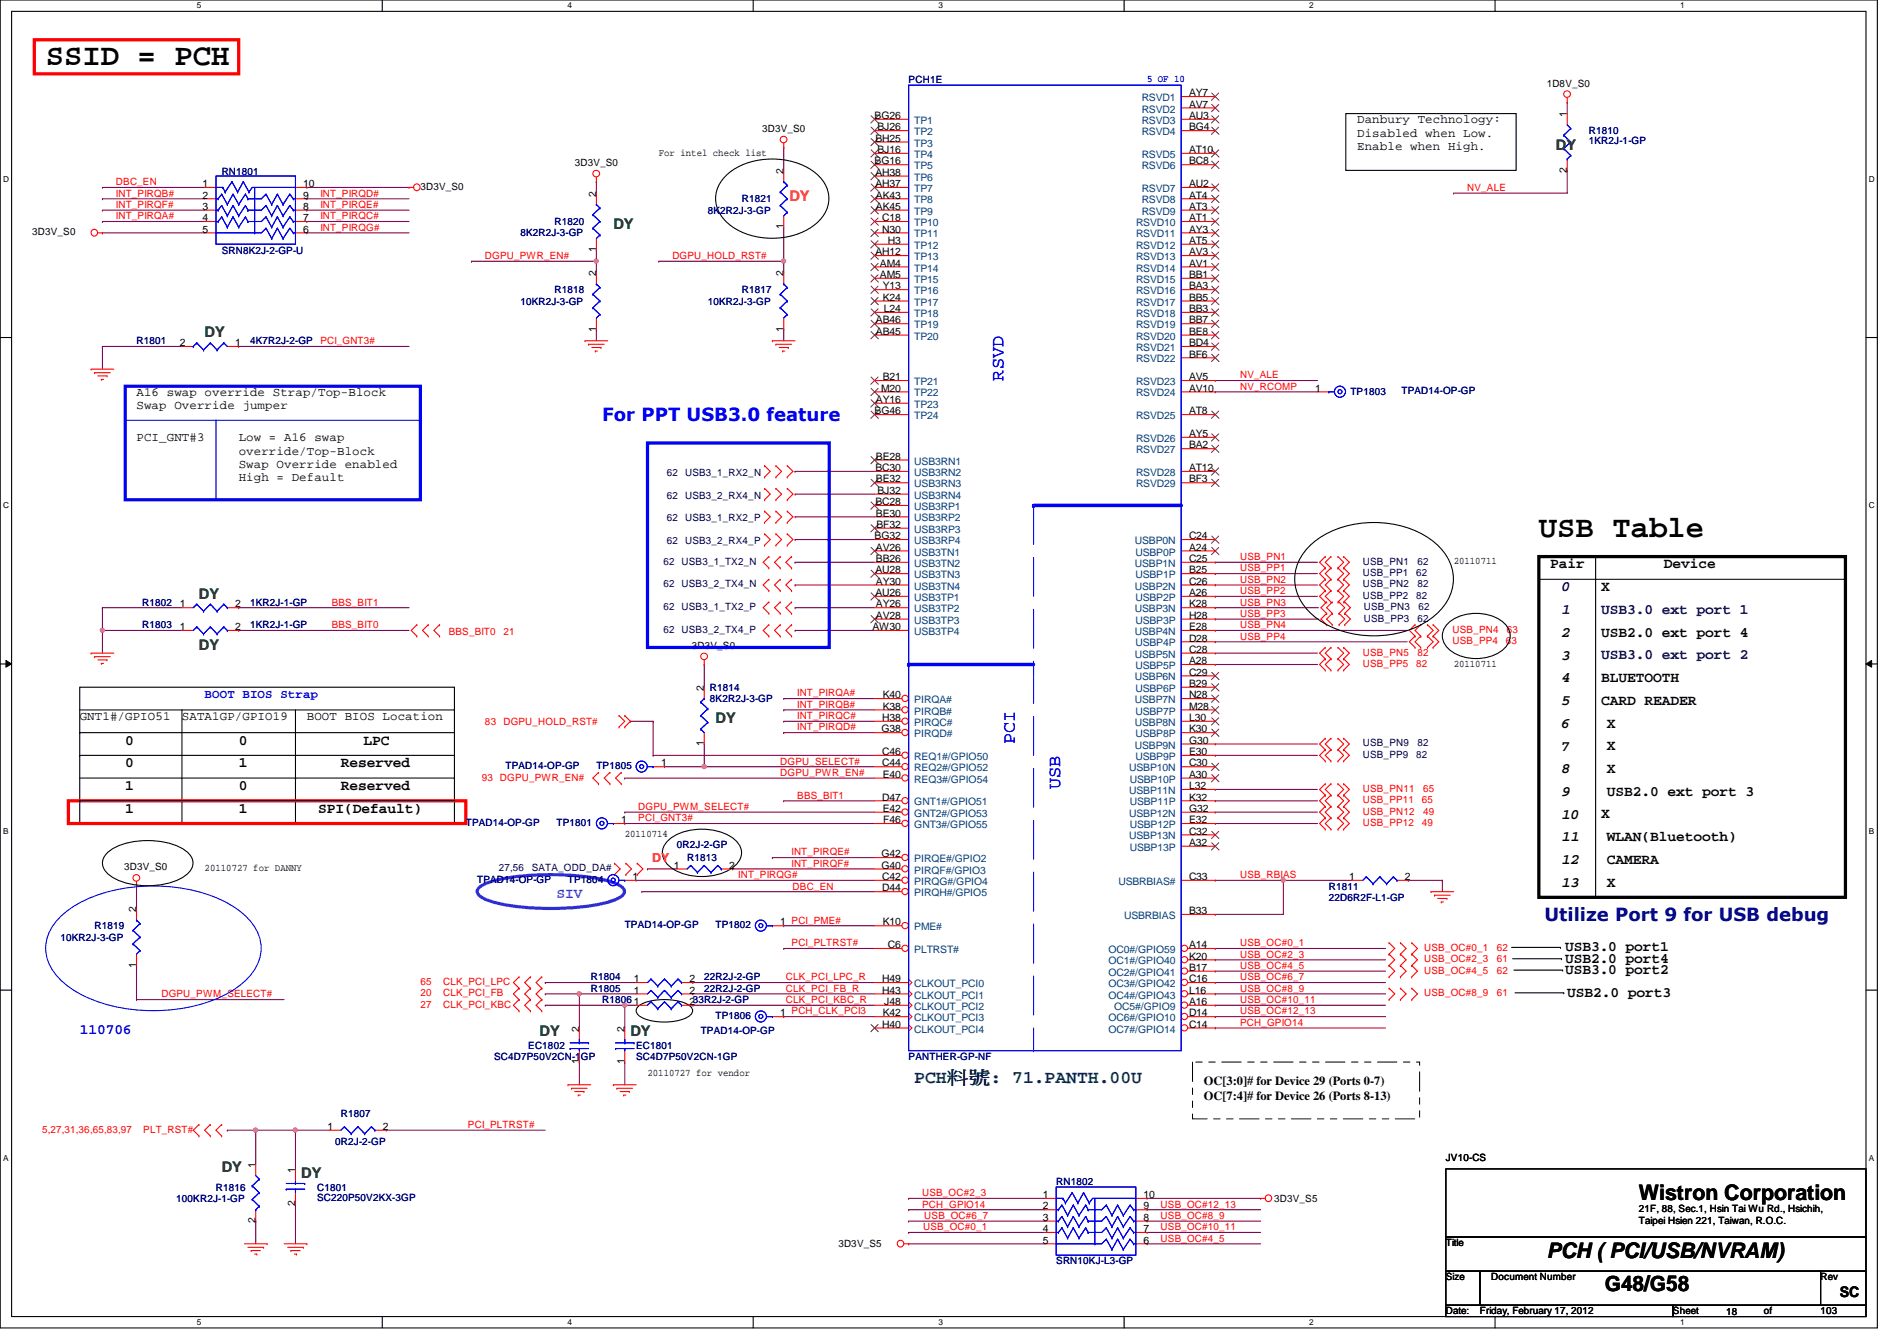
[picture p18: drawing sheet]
<svg xmlns="http://www.w3.org/2000/svg" width="297mm" height="210mm" viewBox="0 0 297 210" stroke-linecap="round" stroke-linejoin="round" font-family="sans-serif">
<defs><g id="words">
<g font-size="4.8">
<text x="7.2" y="10.2">SSID = PCH</text>
<text x="241" y="84">USB Table</text>
</g>
<g font-size="3.3">
<text x="256.6" y="187.9">Wistron Corporation</text>
<text x="242.2" y="196.8">PCH ( PCI/USB/NVRAM)</text>
<text x="251.3" y="202.1">G48/G58</text>
</g>
<g font-size="2.8" fill="#00f">
<text x="157.1" y="59.6" transform="rotate(-90 157.1 59.6)">RSVD</text>
<text x="94.3" y="66">For PPT USB3.0 feature</text>
<text x="158.9" y="116.5" transform="rotate(-90 158.9 116.5)">PCI</text>
<text x="166" y="123.6" transform="rotate(-90 166 123.6)">USB</text>
</g>
<text font-size="2.8" fill="#000080" x="241.8" y="144.2">Utilize Port 9 for USB debug</text>
<text font-size="2.8" fill="#004040" x="143.2" y="169.5">PCH鎖料: 71.PANTH.00U</text>
<g font-size="2.3" fill="#008000">
<text x="243.6" y="23.5">DY</text>
<text x="96.1" y="35.9">DY</text>
<text x="32" y="52.8">DY</text>
<text x="31.2" y="93.7">DY</text>
<text x="31.2" y="101.7">DY</text>
<text x="112.1" y="113.2">DY</text>
<text x="84.5" y="162.1">DY</text>
<text x="98.7" y="162.1">DY</text>
<text x="34.7" y="183.5">DY</text>
<text x="47.2" y="184.4">DY</text>
</g>
<text font-size="2.3" fill="#ff8000" x="123.6" y="31.5">DY</text>
<g font-size="2.3">
<text x="242.7" y="89">Pair</text>
<text x="260.5" y="89">Device</text>
<text x="250.7" y="92.5">X</text>
<text x="244.5" y="99.7">2</text>
<text x="250.7" y="99.7">USB2.0 ext port 4</text>
<text x="244.5" y="106.8">4</text>
<text x="244.5" y="103.3">3</text>
<text x="250.7" y="106.8">BLUETOOTH</text>
<text x="244.5" y="110.4">5</text>
<text x="244.5" y="113.9">6</text>
<text x="250.7" y="110.3">CARD READER</text>
<text x="251.6" y="113.9">X</text>
<text x="19.6" y="116.5">0</text>
<text x="37.4" y="116.5">0</text>
<text x="56.9" y="116.5">LPC</text>
<text x="244.5" y="117.5">7</text>
<text x="251.6" y="117.4">X</text>
<text x="19.6" y="120.1">0</text>
<text x="19.6" y="123.7">1</text>
<text x="37.4" y="120.1">1</text>
<text x="37.4" y="123.7">0</text>
<text x="53.4" y="120.1">Reserved</text>
<text x="53.4" y="123.7">Reserved</text>
<text x="244.5" y="121">8</text>
<text x="244.5" y="124.6">9</text>
<text x="251.6" y="121">X</text>
<text x="251.6" y="124.5">USB2.0 ext port 3</text>
<text x="19.6" y="127.2">1</text>
<text x="37.4" y="127.2">1</text>
<text x="49.8" y="127.2">SPI(Default)</text>
<text x="244.5" y="128.1">10</text>
<text x="244.5" y="131.7">11</text>
<text x="250.7" y="128.1">X</text>
<text x="251.6" y="131.7">WLAN(Bluetooth)</text>
<text x="244.5" y="135.3">12</text>
<text x="251.6" y="135.2">CAMERA</text>
<text x="244.5" y="138.8">13</text>
<text x="251.6" y="138.8">X</text>
<text x="245.1" y="148.9">USB3.0 port1</text>
<text x="245.1" y="152.4">USB3.0 port2</text>
<text x="245.1" y="150.7">USB2.0 port4</text>
<text x="245.4" y="156">USB2.0 port3</text>
<text x="288.1" y="203">SC</text>
</g>
<g font-size="2.3" fill="#000040">
<text x="244.5" y="92.6">0</text>
<text x="244.5" y="96.1">1</text>
<text x="250.7" y="96.1">USB3.0 ext port 1</text>
<text x="250.7" y="103.2">USB3.0 ext port 2</text>
</g>
<text font-size="2.3" fill="#8000ff" x="87.2" y="140.5">SIV</text>
<text font-size="2.3" fill="#00f" x="12.5" y="161.9">110706</text>
<g font-size="1.9">
<text x="212.5" y="19.3">Danbury Technology:</text>
<text x="212.5" y="21.4">Disabled when Low.</text>
<text x="212.5" y="23.5">Enable when High.</text>
<text x="21.4" y="62">A16 swap override Strap/Top-Block</text>
<text x="21.4" y="64.1">Swap Override jumper</text>
<text x="21.4" y="69.1">PCI_GNT#3</text>
<text x="37.4" y="71.2">override/Top-Block</text>
<text x="37.4" y="69.1">Low = A16 swap</text>
<text x="37.4" y="73.2">Swap Override enabled</text>
<text x="37.4" y="75.3">High = Default</text>
<text x="12.5" y="112.6">GNT1#/GPIO51</text>
<text x="28.5" y="112.6">SATA1GP/GPIO19</text>
<text x="48" y="112.6">BOOT BIOS Location</text>
<text x="188.5" y="169.8">OC[3:0]# for Device 29 (Ports 0-7)</text>
<text x="188.5" y="172.2">OC[7:4]# for Device 26 (Ports 8-13)</text>
</g>
<text font-size="1.9" fill="#00f" x="32" y="109.2">BOOT BIOS Strap</text>
<text font-size="1.9" fill="#ff8000" x="102.1" y="135">DY</text>
<g font-size="1.6" fill="#000080">
<text x="142.3" y="13">PCH1E</text>
<text x="248.8" y="21">R1810</text>
<text x="248.8" y="22.6">1KR2J-1-GP</text>
<text x="34.7" y="27.4">RN1801</text>
<text x="86.8" y="35.2">R1820</text>
<text x="110.8" y="33.4">8K2R2J-3-GP</text>
<text x="116.2" y="31.7">R1821</text>
<text x="34.7" y="39.8">SRN8K2J-2-GP-U</text>
<text x="81.5" y="37">8K2R2J-3-GP</text>
<text x="81.5" y="47.7">10KR2J-3-GP</text>
<text x="86.8" y="45.9">R1818</text>
<text x="110.8" y="47.7">10KR2J-3-GP</text>
<text x="116.2" y="45.9">R1817</text>
<text x="21.4" y="53.9">R1801</text>
<text x="39.2" y="53.9">4K7R2J-2-GP</text>
<text x="211.5" y="61.9">TP1803</text>
<text x="219.5" y="61.7">TPAD14-OP-GP</text>
<text x="22.3" y="94.8">R1802</text>
<text x="39.2" y="94.8">1KR2J-1-GP</text>
<text x="22.3" y="98.3">R1803</text>
<text x="39.2" y="98.3">1KR2J-1-GP</text>
<text x="111.2" y="108.1">R1814</text>
<text x="111.2" y="109.9">8K2R2J-3-GP</text>
<text x="79.2" y="120.4">TPAD14-OP-GP</text>
<text x="93.4" y="120.4">TP1805</text>
<text x="72.9" y="129.3">TPAD14-OP-GP</text>
<text x="87.2" y="129.3">TP1801</text>
<text x="106" y="132.7">0R2J-2-GP</text>
<text x="107.6" y="134.8">R1813</text>
<text x="74.7" y="138.2">TPAD14-OP-GP</text>
<text x="88.9" y="138.2">TP1804</text>
<text x="208.1" y="139.2">R1811</text>
<text x="208.1" y="141">22D6R2F-L1-GP</text>
<text x="9.5" y="147.2">10KR2J-3-GP</text>
<text x="14.8" y="145.5">R1819</text>
<text x="97.8" y="145.3">TPAD14-OP-GP</text>
<text x="112.1" y="145.3">TP1802</text>
<text x="92.5" y="155.2">R1805</text>
<text x="92.5" y="153.5">R1804</text>
<text x="110.3" y="155.2">22R2J-2-GP</text>
<text x="110.3" y="153.5">22R2J-2-GP</text>
<text x="94.3" y="157">R1806</text>
<text x="109.7" y="161.8">TPAD14-OP-GP</text>
<text x="112.1" y="159.5">TP1806</text>
<text x="77.4" y="165.9">SC4D7P50V2CN-1GP</text>
<text x="82.7" y="164.1">EC1802</text>
<text x="99.6" y="164.1">EC1801</text>
<text x="99.6" y="165.9">SC4D7P50V2CN-1GP</text>
<text x="142.3" y="165.9">PANTHER-GP-NF</text>
<text x="52.5" y="179.2">0R2J-2-GP</text>
<text x="53.4" y="174.8">R1807</text>
<text x="165.4" y="185.5">RN1802</text>
<text x="27.6" y="188.1">100KR2J-1-GP</text>
<text x="33.8" y="186.4">R1816</text>
<text x="49.7" y="186.4">C1801</text>
<text x="49.7" y="188">SC220P50V2KX-3GP</text>
<text x="165.4" y="197.9">SRN10KJ-L3-GP</text>
</g>
<g font-size="1.6" fill="#004080">
<text x="178.8" y="15.8">RSVD1</text>
<text x="178.8" y="17.6">RSVD2</text>
<text x="143.2" y="19.4">TP1</text>
<text x="143.2" y="21.2">TP2</text>
<text x="143.2" y="22.9">TP3</text>
<text x="178.8" y="19.4">RSVD3</text>
<text x="178.8" y="21.2">RSVD4</text>
<text x="143.2" y="28.3">TP6</text>
<text x="143.2" y="24.7">TP4</text>
<text x="143.2" y="26.5">TP5</text>
<text x="178.8" y="24.7">RSVD5</text>
<text x="178.8" y="26.5">RSVD6</text>
<text x="143.2" y="30.1">TP7</text>
<text x="143.2" y="31.8">TP8</text>
<text x="143.2" y="33.6">TP9</text>
<text x="143.2" y="35.4">TP10</text>
<text x="177.9" y="35.4">RSVD10</text>
<text x="178.8" y="30.1">RSVD7</text>
<text x="178.8" y="31.8">RSVD8</text>
<text x="178.8" y="33.6">RSVD9</text>
<text x="143.2" y="40.7">TP13</text>
<text x="143.2" y="38.9">TP12</text>
<text x="143.2" y="37.2">TP11</text>
<text x="177.9" y="37.2">RSVD11</text>
<text x="177.9" y="38.9">RSVD12</text>
<text x="177.9" y="40.7">RSVD13</text>
<text x="143.2" y="46.1">TP16</text>
<text x="143.2" y="47.8">TP17</text>
<text x="143.2" y="44.3">TP15</text>
<text x="143.2" y="42.5">TP14</text>
<text x="177.9" y="47.8">RSVD17</text>
<text x="177.9" y="42.5">RSVD14</text>
<text x="177.9" y="44.3">RSVD15</text>
<text x="177.9" y="46.1">RSVD16</text>
<text x="143.2" y="49.6">TP18</text>
<text x="143.2" y="51.4">TP19</text>
<text x="143.2" y="53.2">TP20</text>
<text x="177.9" y="49.6">RSVD18</text>
<text x="177.9" y="51.4">RSVD19</text>
<text x="177.9" y="53.2">RSVD20</text>
<text x="177.9" y="54.9">RSVD21</text>
<text x="177.9" y="56.7">RSVD22</text>
<text x="143.2" y="60.3">TP21</text>
<text x="143.2" y="62.1">TP22</text>
<text x="143.2" y="63.8">TP23</text>
<text x="143.2" y="65.6">TP24</text>
<text x="177.9" y="60.3">RSVD23</text>
<text x="177.9" y="65.6">RSVD25</text>
<text x="177.9" y="62.1">RSVD24</text>
<text x="177.9" y="69.2">RSVD26</text>
<text x="177.9" y="71">RSVD27</text>
<text x="143.2" y="72.7">USB3RN1</text>
<text x="143.2" y="74.5">USB3RN2</text>
<text x="143.2" y="76.3">USB3RN3</text>
<text x="177.9" y="74.5">RSVD28</text>
<text x="177.9" y="76.3">RSVD29</text>
<text x="143.2" y="78.1">USB3RN4</text>
<text x="143.2" y="79.8">USB3RP1</text>
<text x="143.2" y="81.6">USB3RP2</text>
<text x="143.2" y="83.4">USB3RP3</text>
<text x="143.2" y="85.2">USB3RP4</text>
<text x="143.2" y="87">USB3TN1</text>
<text x="143.2" y="88.7">USB3TN2</text>
<text x="177.7" y="85.2">USBP0N</text>
<text x="177.7" y="88.7">USBP1N</text>
<text x="177.8" y="87">USBP0P</text>
<text x="143.2" y="90.5">USB3TN3</text>
<text x="143.2" y="92.3">USB3TN4</text>
<text x="143.2" y="94.1">USB3TP1</text>
<text x="143.2" y="95.8">USB3TP2</text>
<text x="177.7" y="92.3">USBP2N</text>
<text x="177.7" y="95.8">USBP3N</text>
<text x="177.8" y="90.5">USBP1P</text>
<text x="177.8" y="94.1">USBP2P</text>
<text x="143.2" y="97.6">USB3TP3</text>
<text x="143.2" y="99.4">USB3TP4</text>
<text x="177.7" y="99.4">USBP4N</text>
<text x="177.8" y="97.6">USBP3P</text>
<text x="177.8" y="101.2">USBP4P</text>
<text x="177.7" y="103">USBP5N</text>
<text x="177.7" y="106.5">USBP6N</text>
<text x="177.8" y="104.7">USBP5P</text>
<text x="143.2" y="110.1">PIRQA#</text>
<text x="143.2" y="111.8">PIRQB#</text>
<text x="143.2" y="113.6">PIRQC#</text>
<text x="177.7" y="110.1">USBP7N</text>
<text x="177.7" y="113.6">USBP8N</text>
<text x="177.8" y="108.3">USBP6P</text>
<text x="177.8" y="111.8">USBP7P</text>
<text x="143.2" y="115.4">PIRQD#</text>
<text x="143.2" y="119">REQ1#/GPIO50</text>
<text x="177.7" y="117.2">USBP9N</text>
<text x="177.8" y="115.4">USBP8P</text>
<text x="177.8" y="119">USBP9P</text>
<text x="143.2" y="120.7">REQ2#/GPIO52</text>
<text x="143.2" y="122.5">REQ3#/GPIO54</text>
<text x="176.8" y="120.7">USBP10N</text>
<text x="176.8" y="124.3">USBP11N</text>
<text x="176.9" y="122.5">USBP10P</text>
<text x="143.2" y="126.1">GNT1#/GPIO51</text>
<text x="143.2" y="127.8">GNT2#/GPIO53</text>
<text x="143.2" y="129.6">GNT3#/GPIO55</text>
<text x="176.8" y="127.8">USBP12N</text>
<text x="176.8" y="131.4">USBP13N</text>
<text x="176.9" y="126.1">USBP11P</text>
<text x="176.9" y="129.6">USBP12P</text>
<text x="143.2" y="135">PIRQE#/GPIO2</text>
<text x="143.2" y="136.7">PIRQF#/GPIO3</text>
<text x="176.9" y="133.2">USBP13P</text>
<text x="143.2" y="138.5">PIRQG#/GPIO4</text>
<text x="143.2" y="140.3">PIRQH#/GPIO5</text>
<text x="175.1" y="138.5">USBRBIAS#</text>
<text x="176" y="143.8">USBRBIAS</text>
<text x="143.2" y="145.6">PME#</text>
<text x="143.2" y="149.2">PLTRST#</text>
<text x="173.6" y="149.2">OC0#/GPIO59</text>
<text x="143.2" y="154.5">CLKOUT_PCI0</text>
<text x="173.6" y="151">OC1#/GPIO40</text>
<text x="173.6" y="152.7">OC2#/GPIO41</text>
<text x="173.6" y="154.5">OC3#/GPIO42</text>
<text x="143.2" y="156.3">CLKOUT_PCI1</text>
<text x="143.2" y="158.1">CLKOUT_PCI2</text>
<text x="143.2" y="161.6">CLKOUT_PCI4</text>
<text x="143.2" y="159.9">CLKOUT_PCI3</text>
<text x="173.6" y="156.3">OC4#/GPIO43</text>
<text x="173.6" y="159.9">OC6#/GPIO10</text>
<text x="173.6" y="161.6">OC7#/GPIO14</text>
<text x="174.5" y="158.1">OC5#/GPIO9</text>
</g>
<text font-size="1.6" fill="#00f" x="179.6" y="12.8">5 OF 10</text>
<g font-size="1.6">
<text x="186.2" y="15.1">AY7</text>
<text x="186.2" y="16.8">AV7</text>
<text x="242.2" y="13.5">1D8V_S0</text>
<text x="119.3" y="20.7">3D3V_S0</text>
<text x="136.9" y="18.6">BG26</text>
<text x="137.1" y="22.2">BH25</text>
<text x="137.4" y="20.4">BJ26</text>
<text x="137.4" y="24">BJ16</text>
<text x="186.2" y="18.6">AU3</text>
<text x="186.2" y="20.4">BG4</text>
<text x="186.2" y="24">AT10</text>
<text x="245.4" y="18.3" transform="rotate(-90 245.4 18.3)">1</text>
<text x="31.7" y="29.3">1</text>
<text x="47.5" y="29.3">10</text>
<text x="65.8" y="29.7">3D3V_S0</text>
<text x="90" y="26">3D3V_S0</text>
<text x="103.2" y="24.3">For intel check list</text>
<text x="122.7" y="27.2" transform="rotate(-90 122.7 27.2)">2</text>
<text x="136.9" y="25.7">BG16</text>
<text x="137.1" y="27.5">AH38</text>
<text x="137.1" y="29.3">AH37</text>
<text x="186.2" y="25.7">BC8</text>
<text x="186.2" y="29.3">AU2</text>
<text x="245.4" y="27" transform="rotate(-90 245.4 27)">2</text>
<text x="31.7" y="31.1">2</text>
<text x="31.7" y="32.9">3</text>
<text x="31.7" y="34.6">4</text>
<text x="47.5" y="34.6">7</text>
<text x="47.5" y="32.9">8</text>
<text x="47.5" y="31.1">9</text>
<text x="93.3" y="30.8" transform="rotate(-90 93.3 30.8)">2</text>
<text x="122.7" y="35.9" transform="rotate(-90 122.7 35.9)">1</text>
<text x="137.2" y="31.1">AK43</text>
<text x="137.2" y="32.9">AK45</text>
<text x="138.1" y="34.6">C18</text>
<text x="186.2" y="31.1">AT4</text>
<text x="186.2" y="32.9">AT3</text>
<text x="186.2" y="34.6">AT1</text>
<text x="5" y="36.8">3D3V_S0</text>
<text x="31.7" y="36.4">5</text>
<text x="47.5" y="36.4">6</text>
<text x="93.3" y="39.5" transform="rotate(-90 93.3 39.5)">1</text>
<text x="137.1" y="40">AH12</text>
<text x="137.8" y="41.7">AM4</text>
<text x="138.1" y="36.4">N30</text>
<text x="139" y="38.2">H3</text>
<text x="186.2" y="36.4">AY3</text>
<text x="186.2" y="38.2">AT5</text>
<text x="186.2" y="40">AV3</text>
<text x="186.2" y="41.7">AV1</text>
<text x="93.3" y="43.2" transform="rotate(-90 93.3 43.2)">2</text>
<text x="122.7" y="43.2" transform="rotate(-90 122.7 43.2)">2</text>
<text x="137.8" y="43.5">AM5</text>
<text x="138.2" y="45.3">Y13</text>
<text x="138.2" y="47.1">K24</text>
<text x="186.2" y="47.1">BB5</text>
<text x="186.2" y="43.5">BB1</text>
<text x="186.2" y="45.3">BA3</text>
<text x="93.3" y="51.9" transform="rotate(-90 93.3 51.9)">1</text>
<text x="122.7" y="51.9" transform="rotate(-90 122.7 51.9)">1</text>
<text x="137.2" y="50.6">AB46</text>
<text x="137.2" y="52.4">AB45</text>
<text x="138.4" y="48.9">L24</text>
<text x="186.2" y="48.9">BB3</text>
<text x="186.2" y="50.6">BB7</text>
<text x="186.2" y="52.4">BE8</text>
<text x="28.1" y="54.2">2</text>
<text x="36.8" y="54.2">1</text>
<text x="138.2" y="59.5">B21</text>
<text x="186.2" y="59.5">AV5</text>
<text x="186.2" y="54.2">BD4</text>
<text x="186.2" y="56">BF6</text>
<text x="136.9" y="64.9">BG46</text>
<text x="137.2" y="63.1">AY16</text>
<text x="138" y="61.3">M20</text>
<text x="186.2" y="64.9">AT8</text>
<text x="186.2" y="61.3">AV10</text>
<text x="205.9" y="61.3">1</text>
<text x="137.2" y="72">BE28</text>
<text x="186.2" y="68.4">AY5</text>
<text x="186.2" y="70.2">BA2</text>
<text x="137.1" y="73.7">BC30</text>
<text x="137.2" y="75.5">BE32</text>
<text x="137.4" y="77.3">BJ32</text>
<text x="186.2" y="73.7">AT12</text>
<text x="186.2" y="75.5">BF3</text>
<text x="137.1" y="79.1">BC28</text>
<text x="137.2" y="80.9">BE30</text>
<text x="137.2" y="82.6">BF32</text>
<text x="136.9" y="84.4">BG32</text>
<text x="137.1" y="89.7">AU28</text>
<text x="137.2" y="86.2">AV26</text>
<text x="137.2" y="88">BB26</text>
<text x="186.2" y="84.4">C24</text>
<text x="186.2" y="86.2">A24</text>
<text x="186.2" y="88">C25</text>
<text x="186.2" y="89.7">B25</text>
<text x="227.6" y="88.3">20110711</text>
<text x="28.1" y="95.1">1</text>
<text x="36.8" y="95.1">2</text>
<text x="137.1" y="93.3">AU26</text>
<text x="137.2" y="91.5">AY30</text>
<text x="137.2" y="95.1">AY26</text>
<text x="186.2" y="91.5">C26</text>
<text x="186.2" y="93.3">A26</text>
<text x="186.2" y="95.1">K28</text>
<text x="28.1" y="98.6">1</text>
<text x="36.8" y="98.6">2</text>
<text x="108.3" y="101.6">3D3V_S0</text>
<text x="136.6" y="98.6">AW30</text>
<text x="137.2" y="96.9">AV28</text>
<text x="186.2" y="96.9">H28</text>
<text x="186.2" y="98.6">E28</text>
<text x="186.2" y="100.4">D28</text>
<text x="186.2" y="102.2">C28</text>
<text x="186.2" y="104">A28</text>
<text x="186.2" y="105.7">C29</text>
<text x="186.2" y="107.5">B29</text>
<text x="227.6" y="104.4">20110711</text>
<text x="110.2" y="108.1" transform="rotate(-90 110.2 108.1)">2</text>
<text x="138.1" y="112.9">H38</text>
<text x="138.2" y="109.3">K40</text>
<text x="138.2" y="111.1">K38</text>
<text x="186.2" y="109.3">N28</text>
<text x="186.2" y="111.1">M28</text>
<text x="186.2" y="112.9">L30</text>
<text x="103.5" y="120">1</text>
<text x="110.2" y="116.8" transform="rotate(-90 110.2 116.8)">1</text>
<text x="138" y="114.6">G38</text>
<text x="138.1" y="118.2">C46</text>
<text x="138.1" y="120">C44</text>
<text x="186.2" y="114.6">K30</text>
<text x="186.2" y="116.4">G30</text>
<text x="186.2" y="118.2">E30</text>
<text x="186.2" y="120">C30</text>
<text x="138.1" y="125.3">D47</text>
<text x="138.2" y="121.8">E40</text>
<text x="186.2" y="121.8">A30</text>
<text x="186.2" y="123.5">L32</text>
<text x="186.2" y="125.3">K32</text>
<text x="97.3" y="128.9">1</text>
<text x="97.8" y="131">20110714</text>
<text x="138.2" y="127.1">E42</text>
<text x="138.3" y="128.9">F46</text>
<text x="186.2" y="127.1">G32</text>
<text x="186.2" y="128.9">E32</text>
<text x="186.2" y="130.6">C32</text>
<text x="19.4" y="136.2">3D3V_S0</text>
<text x="32" y="136.4">20110727 for DANNY</text>
<text x="99.1" y="137.8">1</text>
<text x="105.5" y="136">1</text>
<text x="114.2" y="136">2</text>
<text x="138" y="134.2">G42</text>
<text x="138" y="136">G40</text>
<text x="138.1" y="137.8">C42</text>
<text x="186.2" y="132.4">A32</text>
<text x="186.2" y="137.8">C33</text>
<text x="211.3" y="137.8">1</text>
<text x="220" y="137.8">2</text>
<text x="21.3" y="142.8" transform="rotate(-90 21.3 142.8)">2</text>
<text x="138.1" y="139.5">D44</text>
<text x="186.2" y="143.1">B33</text>
<text x="122.2" y="144.9">1 PCI_PME#</text>
<text x="138.2" y="144.9">K10</text>
<text x="139" y="148.4">C6</text>
<text x="186.2" y="148.4">A14</text>
<text x="21.3" y="151.5" transform="rotate(-90 21.3 151.5)">1</text>
<text x="99.3" y="155.5">1</text>
<text x="99.3" y="153.8">1</text>
<text x="107.9" y="155.5">2</text>
<text x="107.9" y="153.8">2</text>
<text x="138.1" y="153.8">H49</text>
<text x="138.1" y="155.5">H43</text>
<text x="186.2" y="150.2">K20</text>
<text x="186.2" y="152">B17</text>
<text x="186.2" y="153.8">C16</text>
<text x="186.2" y="155.5">L16</text>
<text x="90.7" y="161.5" transform="rotate(-90 90.7 161.5)">2</text>
<text x="97.8" y="161.5" transform="rotate(-90 97.8 161.5)">2</text>
<text x="99.3" y="157.3">1</text>
<text x="107.9" y="157.3">233R2J-2-GP</text>
<text x="122.2" y="159.1">1 PCH_CLK_PCI3</text>
<text x="138.1" y="160.9">H40</text>
<text x="138.2" y="159.1">K42</text>
<text x="138.5" y="157.3">J48</text>
<text x="186.2" y="157.3">A16</text>
<text x="186.2" y="159.1">D14</text>
<text x="186.2" y="160.9">C14</text>
<text x="90.7" y="166.6" transform="rotate(-90 90.7 166.6)">1</text>
<text x="97.8" y="166.6" transform="rotate(-90 97.8 166.6)">1</text>
<text x="101.4" y="168.4">20110727 for vendor</text>
<text x="51.3" y="176.9">1</text>
<text x="59.9" y="176.9">2</text>
<text x="40" y="182.8" transform="rotate(-90 40 182.8)">1</text>
<text x="46.2" y="183.7" transform="rotate(-90 46.2 183.7)">1</text>
<text x="226.4" y="181.7">JV10-CS</text>
<text x="40" y="191.5" transform="rotate(-90 40 191.5)">2</text>
<text x="46.2" y="188.8" transform="rotate(-90 46.2 188.8)">2</text>
<text x="163.3" y="187.5">1</text>
<text x="163.3" y="189.3">2</text>
<text x="163.3" y="191.1">3</text>
<text x="179.1" y="191.1">8</text>
<text x="179.1" y="189.3">9</text>
<text x="179.1" y="187.5">10</text>
<text x="199.5" y="188.1">3D3V_S5</text>
<text x="256.6" y="189.7">21F, 88, Sec.1, Hsin Tai Wu Rd., Hsichih,</text>
<text x="256.6" y="191.6">Taipei Hsien 221, Taiwan, R.O.C.</text>
<text x="131.3" y="195.2">3D3V_S5</text>
<text x="163.3" y="192.9">4</text>
<text x="163.3" y="194.6">5</text>
<text x="179.1" y="194.6">6</text>
<text x="179.1" y="192.9">7</text>
<text x="226.4" y="195.1">Title</text>
<text x="226.4" y="200.4">Size</text>
<text x="233.5" y="200.4">Document Number</text>
<text x="285.1" y="200.4">Rev</text>
<text x="226.4" y="205.7">Date:</text>
<text x="231.7" y="205.7">Friday, February 17, 2012</text>
<text x="262" y="205.7">Sheet</text>
<text x="270.3" y="205.9">18</text>
<text x="276.2" y="205.7">of</text>
<text x="285.1" y="205.7">103</text>
</g>
<g font-size="1.6" fill="#f00">
<text x="18.2" y="29">DBC_EN</text>
<text x="229.7" y="29.9">NV_ALE</text>
<text x="18.2" y="30.8">INT_PIRQB#</text>
<text x="18.2" y="34.3">INT_PIRQA#</text>
<text x="18.2" y="32.6">INT_PIRQF#</text>
<text x="50.2" y="32.6">INT_PIRQE#</text>
<text x="50.2" y="34.3">INT_PIRQC#</text>
<text x="50.2" y="30.8">INT_PIRQD#</text>
<text x="50.2" y="36.1">INT_PIRQG#</text>
<text x="75.9" y="40.6">DGPU_PWR_EN#</text>
<text x="105.3" y="40.6">DGPU_HOLD_RST#</text>
<text x="50.2" y="53.9">PCI_GNT3#</text>
<text x="194.2" y="59.2">NV_ALE</text>
<text x="194.2" y="61">NV_RCOMP</text>
<text x="194.2" y="87.7">USB_PN1</text>
<text x="194.2" y="89.5">USB_PP1</text>
<text x="51.9" y="94.8">BBS_BIT1</text>
<text x="194.2" y="94.8">USB_PN3</text>
<text x="194.2" y="91.2">USB_PN2</text>
<text x="194.2" y="93">USB_PP2</text>
<text x="51.9" y="98.3">BBS_BIT0</text>
<text x="70.3" y="99.4">BBS_BIT0</text>
<text x="78.8" y="99.4">21</text>
<text x="194.2" y="96.6">USB_PP3</text>
<text x="194.2" y="98.3">USB_PN4</text>
<text x="194.2" y="100.1">USB_PP4</text>
<text x="227.5" y="99.1">USB_PN4</text>
<text x="227.5" y="100.8">USB_PP4</text>
<text x="235.8" y="100.8">63</text>
<text x="236" y="99.1">63</text>
<text x="213.4" y="104.4">USB_PP5</text>
<text x="213.4" y="102.6">USB_PN5</text>
<text x="221.7" y="104.4">82</text>
<text x="222" y="102.6">82</text>
<text x="75.9" y="113.5">83</text>
<text x="78.8" y="113.5">DGPU_HOLD_RST#</text>
<text x="124.8" y="110.8">INT_PIRQB#</text>
<text x="124.8" y="112.6">INT_PIRQC#</text>
<text x="124.8" y="109">INT_PIRQA#</text>
<text x="122.2" y="119.7">DGPU_SELECT#</text>
<text x="124.8" y="114.3">INT_PIRQD#</text>
<text x="75.4" y="122.2">93 DGPU_PWR_EN#</text>
<text x="122.2" y="121.5">DGPU_PWR_EN#</text>
<text x="124.8" y="125">BBS_BIT1</text>
<text x="213.4" y="125.7">USB_PP11</text>
<text x="213.4" y="124">USB_PN11</text>
<text x="222.6" y="125.7">65</text>
<text x="222.8" y="124">65</text>
<text x="99.9" y="126.8">DGPU_PWM_SELECT#</text>
<text x="99.9" y="128.6">PCI_GNT3#</text>
<text x="213.4" y="127.5">USB_PN12</text>
<text x="213.4" y="129.3">USB_PP12</text>
<text x="222.6" y="129.3">49</text>
<text x="222.8" y="127.5">49</text>
<text x="115.6" y="137.5">INT_PIRQG#</text>
<text x="123.9" y="133.9">INT_PIRQE#</text>
<text x="123.9" y="135.7">INT_PIRQF#</text>
<text x="194.2" y="137.5">USB_RBIAS</text>
<text x="124.1" y="139.2">DBC_EN</text>
<text x="123.9" y="148.1">PCI_PLTRST#</text>
<text x="194.2" y="149.9">USB_OC#2_3</text>
<text x="194.2" y="148.1">USB_OC#0_1</text>
<text x="223" y="148.8">USB_OC#0_1</text>
<text x="234.4" y="148.8">62</text>
<text x="65.8" y="156">20</text>
<text x="65.8" y="154.2">65</text>
<text x="69.4" y="156">CLK_PCI_FB</text>
<text x="69.4" y="154.2">CLK_PCI_LPC</text>
<text x="123.1" y="153.5">CLK_PCI_LPC_R</text>
<text x="123.1" y="155.2">CLK_PCI_FB_R</text>
<text x="194.2" y="155.2">USB_OC#8_9</text>
<text x="194.2" y="153.5">USB_OC#6_7</text>
<text x="194.2" y="151.7">USB_OC#4_5</text>
<text x="223" y="150.6">USB_OC#2_3</text>
<text x="223" y="156">USB_OC#8_9</text>
<text x="223" y="152.4">USB_OC#4_5</text>
<text x="234.4" y="150.6">61</text>
<text x="234.4" y="156">61</text>
<text x="234.4" y="152.4">62</text>
<text x="25.3" y="156.1">DGPU_PWM_SELECT#</text>
<text x="65.8" y="157.7">27</text>
<text x="69.4" y="157.7">CLK_PCI_KBC</text>
<text x="123.1" y="157">CLK_PCI_KBC_R</text>
<text x="194.2" y="160.6">PCH_GPIO14</text>
<text x="194.2" y="157">USB_OC#10_11</text>
<text x="194.2" y="158.8">USB_OC#12_13</text>
<text x="6.6" y="177.3">5,27,31,36,65,83,97</text>
<text x="22.4" y="177.3">PLT_RST#</text>
<text x="73.3" y="176.6">PCI_PLTRST#</text>
<text x="144.4" y="189">PCH_GPIO14</text>
<text x="144.4" y="187.2">USB_OC#2_3</text>
<text x="144.7" y="190.8">USB_OC#6_7</text>
<text x="181.7" y="190.8">USB_OC#8_9</text>
<text x="181.7" y="189">USB_OC#12_13</text>
<text x="144.6" y="192.6">USB_OC#0_1</text>
<text x="181.7" y="192.6">USB_OC#10_11</text>
<text x="181.7" y="194.4">USB_OC#4_5</text>
</g>
<g font-size="1.6" fill="#000040">
<text x="104.4" y="74.5">62</text>
<text x="107.3" y="74.5">USB3_1_RX2_N</text>
<text x="104.4" y="81.6">62</text>
<text x="104.4" y="78.1">62</text>
<text x="107.3" y="81.6">USB3_1_RX2_P</text>
<text x="107.3" y="78.1">USB3_2_RX4_N</text>
<text x="103.9" y="88.4">62 USB3_1_TX2_N</text>
<text x="104.4" y="85.2">62</text>
<text x="107.3" y="85.2">USB3_2_RX4_P</text>
<text x="213.4" y="88.4">USB_PN1</text>
<text x="222" y="88.4">62</text>
<text x="103.9" y="95.5">62 USB3_1_TX2_P</text>
<text x="103.9" y="91.9">62 USB3_2_TX4_N</text>
<text x="213.4" y="91.9">USB_PN2</text>
<text x="213.4" y="93.7">USB_PP2</text>
<text x="213.4" y="90.2">USB_PP1</text>
<text x="213.6" y="95.5">USB_PN3</text>
<text x="221.7" y="93.7">82</text>
<text x="221.7" y="90.2">62</text>
<text x="222" y="91.9">82</text>
<text x="222.1" y="95.5">62</text>
<text x="103.9" y="99.1">62 USB3_2_TX4_P</text>
<text x="213.6" y="97.3">USB_PP3</text>
<text x="222" y="97.3">62</text>
<text x="213.4" y="116.8">USB_PN9</text>
<text x="213.4" y="118.6">USB_PP9</text>
<text x="221.7" y="118.6">82</text>
<text x="222" y="116.8">82</text>
<text x="78.1" y="136.4">27,56</text>
<text x="83.3" y="136.4">SATA_ODD_DA#</text>
</g>
<g font-size="1.3">
<text x="30.8" y="1.3">5</text>
<text x="88.9" y="1.3">4</text>
<text x="146.9" y="1.3">3</text>
<text x="205" y="1.3">2</text>
<text x="263.1" y="1.3">1</text>
<text x=".5" y="28.4">D</text>
<text x="292.6" y="28.4">D</text>
<text x=".5" y="79.5">C</text>
<text x="292.6" y="79.5">C</text>
<text x=".5" y="130.6">B</text>
<text x="292.6" y="130.6">B</text>
<text x=".5" y="181.7">A</text>
<text x="292.6" y="181.7">A</text>
<text x="30.8" y="207.4">5</text>
<text x="88.9" y="207.4">4</text>
<text x="146.9" y="207.4">3</text>
<text x="205" y="207.4">2</text>
<text x="263.1" y="207.4">1</text>
</g>
</g></defs>
<path d="M0 0h294v207.9h-294zM1.8 1.8h290.4v204.3h-290.4z" fill="none" stroke="#000" stroke-width=".17"/>
<g fill="#fff">
<path d="M30.8 .2h.7v1.4h-.7z"/>
<path d="M30.8 206.2h.7v1.4h-.7z"/>
</g>
<path d="M59.9 0v1.8M59.9 206.1v1.8" fill="none" stroke="#000" stroke-width=".17"/>
<g fill="#fff">
<path d="M88.9 .2h.6v1.4h-.6z"/>
<path d="M88.9 206.2h.6v1.4h-.6z"/>
</g>
<path d="M117.9 0v1.8M117.9 206.1v1.8" fill="none" stroke="#000" stroke-width=".17"/>
<g fill="#fff">
<path d="M146.9 .2h.7v1.4h-.7z"/>
<path d="M146.9 206.2h.7v1.4h-.7z"/>
</g>
<path d="M176 0v1.8M176 206.1v1.8" fill="none" stroke="#000" stroke-width=".17"/>
<g fill="#fff">
<path d="M205 .2h.7v1.4h-.7z"/>
<path d="M205 206.2h.7v1.4h-.7z"/>
</g>
<path d="M234.1 0v1.8M234.1 206.1v1.8" fill="none" stroke="#000" stroke-width=".17"/>
<g fill="#fff">
<path d="M263.1 .2h.7v1.4h-.7z"/>
<path d="M263.1 206.2h.7v1.4h-.7z"/>
<path d="M.5 27.3h.9v1.4h-.9z"/>
<path d="M292.6 27.3h.9v1.4h-.9z"/>
<path d="M.5 78.4h.9v1.4h-.9z"/>
<path d="M292.6 78.4h.9v1.4h-.9z"/>
</g>
<path d="M0 52.8h1.8M292.2 52.8h1.8" fill="none" stroke="#000" stroke-width=".17"/>
<g fill="#fff">
<path d="M.5 129.5h.8v1.4h-.8z"/>
<path d="M292.6 129.5h.9v1.4h-.9z"/>
</g>
<path d="M0 103.9h1.8M292.2 103.9h1.8" fill="none" stroke="#000" stroke-width=".17"/>
<path d="M.9 103.4l.9 .5-.9 .5zM292.2 103.9l.9-.5v1z" fill="#000"/>
<path d="M.9 103.4l.9 .5-.9 .5zM292.2 103.9l.9-.5v1z" fill="none" stroke="#000" stroke-width=".16"/>
<g fill="#fff">
<path d="M.5 180.5h.8v1.4h-.8z"/>
<path d="M292.6 180.5h.9v1.4h-.9z"/>
</g>
<path d="M0 155h1.8M292.2 155h1.8" fill="none" stroke="#000" stroke-width=".17"/>
<path d="M190.3 61.3h.1M190.3 61.3h16M190.3 116.5h.1M190.3 118.2h.1M190.3 116.5h16M190.3 118.2h16M120.9 134.2h.1M120.9 134.2h16M90.7 155.6h.1M90.7 155.6v5.3M90.7 166.2h.1M90.7 166.2v3.6" fill="none" stroke="#800040" stroke-width=".17"/>
<circle cx="90.7" cy="155.5" r=".32" fill="#f0f"/>
<circle cx="90.7" cy="155.5" r=".32" fill="none" stroke="#f0f" stroke-width=".17"/>
<g fill="none" stroke="#800040" stroke-width=".17">
<path d="M16 31.1h.1M16 36.4h.1M16 29.3h.1M16 31.1h16M16 36.4h16M16 29.3h16M16 98.7h.1M16 98.7h12.5M37.4 95.1h.1M37.4 95.1h26.6M104.1 120h.1M104.1 120h6.2"/>
<path d="M225.8 137.8h.1M225.8 137.8v1.8M85.4 155.6h.1M85.4 155.6h5.3M122.7 159.1h.1M122.7 159.1h14.2M190.3 150.2h.1M190.3 148.5h.1M190.3 155.6h.1M190.3 157.4h.1M190.3 159.1h.1M190.3 153.8h.1"/>
<path d="M190.3 155.6h26.7M190.3 159.1h26.7M190.3 150.2h26.7M190.3 148.5h26.7M190.3 157.4h26.7M190.3 153.8h26.7M190.3 160.9h.1M190.3 160.9h26.7"/>
</g>
<circle cx="16" cy="98.7" r=".32" fill="#f0f"/>
<circle cx="16" cy="98.7" r=".32" fill="none" stroke="#f0f" stroke-width=".17"/>
<g fill="none" stroke="#800040" stroke-width=".17">
<path d="M16 98.7h.1M16 98.7v3.5M190.3 95.1h.1M190.3 96.9h.1M190.3 95.1h16.2M190.3 96.9h16.2M85.4 153.8h.1M85.4 153.8h14.2M90.7 155.6h.1M90.7 155.6h8.9M97.8 157.4h.1M97.8 157.4h1.8"/>
<path d="M108.5 153.8h.1M108.5 153.8h28.4M97.8 166.2h.1M97.8 166.2v3.6"/>
</g>
<circle cx="97.8" cy="157.3" r=".32" fill="#f0f"/>
<circle cx="97.8" cy="157.3" r=".32" fill="none" stroke="#f0f" stroke-width=".17"/>
<g fill="none" stroke="#800040" stroke-width=".17">
<path d="M122.7 111.1h.1M122.7 112.9h.1M122.7 114.7h.1M122.7 109.3h.1M122.7 111.1h14.2M122.7 112.9h14.2M122.7 114.7h14.2M122.7 109.3h14.2M97.8 127.1h.1M97.8 128.9h.1M97.8 127.1h39.1M97.8 128.9h39.1"/>
<path d="M110.3 120h.1M110.3 120h26.6M122.7 125.3h.1M122.7 125.3h14.2M85.4 157.4h.1M85.4 157.4h12.4M97.8 157.4h.1M97.8 157.4v3.5M108.5 155.6h.1M108.5 157.4h.1M108.5 155.6h28.4M108.5 157.4h28.4"/>
<path d="M122.7 148.5h.1M122.7 144.9h.1M122.7 148.5h14.2M122.7 144.9h14.2"/>
</g>
<circle cx="110.3" cy="120" r=".32" fill="#f0f"/>
<circle cx="110.3" cy="120" r=".32" fill="none" stroke="#f0f" stroke-width=".17"/>
<g fill="none" stroke="#800040" stroke-width=".17">
<path d="M190.3 102.2h.1M190.3 104h.1M190.3 102.2h16M190.3 104h16M97.8 121.8h.1M97.8 121.8h39.1M201 137.8h.1M201 137.8h10.6M142.3 191.1h.1M142.3 194.7h.1M142.3 191.1h21.3M142.3 194.7h21.3"/>
<path d="M179.6 191.1h.1M179.6 187.6h.1M179.6 191.1h17.8M179.6 187.6h17.8"/>
</g>
<circle cx="200.9" cy="137.8" r=".32" fill="#f0f"/>
<circle cx="200.9" cy="137.8" r=".32" fill="none" stroke="#f0f" stroke-width=".17"/>
<g fill="none" stroke="#800040" stroke-width=".17">
<path d="M37.4 98.7h.1M37.4 98.7h26.6M220.5 137.8h.1M220.5 137.8h5.3M40 176.9h.1M40 176.9h6.3M46.3 176.9h.1M46.3 176.9v6.2M46.3 188.5h.1M46.3 188.5v6.2M142.3 192.9h.1M142.3 189.4h.1"/>
<path d="M142.3 189.4h21.3M142.3 192.9h21.3M179.6 189.4h.1M179.6 192.9h.1M179.6 189.4h17.8M179.6 192.9h17.8"/>
</g>
<circle cx="46.2" cy="176.9" r=".32" fill="#f0f"/>
<circle cx="46.2" cy="176.9" r=".32" fill="none" stroke="#f0f" stroke-width=".17"/>
<circle cx="40" cy="176.9" r=".32" fill="#f0f"/>
<circle cx="40" cy="176.9" r=".32" fill="none" stroke="#f0f" stroke-width=".17"/>
<g fill="none" stroke="#800040" stroke-width=".17">
<path d="M245.4 16h.1M245.4 16v1.8M16 34.7h.1M16 34.7h16M48 36.4h.1M48 32.9h.1M48 34.7h.1M48 29.3h.1M48 31.1h.1M48 36.4h16M48 32.9h16M48 34.7h16"/>
<path d="M48 29.3h16M48 31.1h16M227.6 30.2h.1M245.4 26.7h.1M245.4 26.7v3.5h-17.8M16 54.2h.1M16 54.2v3.6M16 54.2h12.5M37.4 54.2h.1M37.4 54.2h26.6M103.2 40.9h.1M103.2 40.9h19.5"/>
<path d="M122.7 51.6h.1M122.7 51.6v1.7M190.3 59.6h.1M190.3 59.6h16M16 95.1h.1M16 95.1v3.6M16 95.1h12.5M190.3 98.7h.1M190.3 88h.1M190.3 89.8h.1M190.3 98.7h30M190.3 88h16"/>
<path d="M190.3 89.8h16M98.7 112.9h.1M98.7 112.9h3.6M102.3 112.9h.1M102.3 118.2h.1M102.3 112.9v5.3M102.3 118.2h34.6M110.3 104h.1M110.3 116.5h.1M110.3 104v3.6M110.3 116.5v3.5M190.3 100.5h.1"/>
<path d="M190.3 100.5h30M100.5 139.6h.1M100.5 139.6h36.4M101.4 136h.1M101.4 136h4.4M190.3 127.1h.1M190.3 128.9h.1M190.3 137.8h.1M190.3 125.3h.1M190.3 123.6h.1M190.3 127.1h16M190.3 128.9h16"/>
<path d="M190.3 137.8h10.7M190.3 125.3h16M190.3 123.6h16M201 137.8h.1M201 137.8v5.3h-10.7M21.4 151.1h.1M21.4 151.1v5.4M190.3 143.1h.1M190.3 152h.1M190.3 152h26.7M60.5 176.9h.1M60.5 176.9h24.9"/>
<path d="M142.3 187.6h.1M142.3 187.6h21.3M179.6 194.7h.1M179.6 194.7h17.8"/>
</g>
<circle cx="122.7" cy="40.9" r=".32" fill="#f0f"/>
<circle cx="122.7" cy="40.9" r=".32" fill="none" stroke="#f0f" stroke-width=".17"/>
<path d="M93.4 28.4h.1M93.4 28.4v1.8M73.8 40.9h.1M73.8 40.9h19.6M93.4 51.6h.1M93.4 51.6v1.7" fill="none" stroke="#800040" stroke-width=".17"/>
<circle cx="93.4" cy="40.9" r=".32" fill="#f0f"/>
<circle cx="93.4" cy="40.9" r=".32" fill="none" stroke="#f0f" stroke-width=".17"/>
<g fill="none" stroke="#800040" stroke-width=".17">
<path d="M16 32.9h.1M16 32.9h16M93.4 39.1h.1M93.4 39.1v3.6M122.7 23.1h.1M122.7 23.1v3.6M122.7 35.6v7.1M93.4 40.9h.1M122.7 40.9h.1M124.5 73.8h.1M124.5 77.3h.1M124.5 73.8h12.4"/>
<path d="M124.5 77.3h12.4M124.5 80.9h.1M124.5 84.5h.1M124.5 95.1h.1M124.5 98.7h.1M124.5 88h.1M124.5 91.6h.1M124.5 91.6h12.4M124.5 80.9h12.4M124.5 84.5h12.4M124.5 95.1h12.4M124.5 98.7h12.4"/>
<path d="M124.5 88h12.4M190.3 91.6h.1M190.3 93.3h.1M190.3 91.6h16M190.3 93.3h16M21.4 138.7h.1M21.4 138.7v3.5M99.6 137.8h.1M99.6 137.8h37.3M114.7 136h.1M114.7 136h22.2M21.4 156.5h.1"/>
<path d="M21.4 156.5h23.1M35.6 176.9h.1M35.6 176.9h4.4M40 176.9h.1M40 176.9v5.3M46.3 176.9h.1M46.3 176.9h5.3M40 191.1h.1M40 191.1v3.6"/>
</g>
<g fill="none" stroke="#f00" stroke-width=".17">
<path d="M185 15.1h5.3M185 16.9h5.3M185 18.7h5.3M245.4 16h.1M245.4 15.3v.7M15.3 36.4h.7M16 36.4h.1M64 29.3h.1M64 29.3h.8M93.4 28.4h.1M93.4 27.7v.7M122.7 23.1h.1"/>
<path d="M122.7 22.4v.7M185 36.4h5.3M185 29.3h5.3M185 20.4h5.3M185 24h5.3M185 25.8h5.3M185 31.1h5.3M185 32.9h5.3M185 34.7h5.3M185 38.2h5.3M14.3 57.8h.1M14.3 57.8h3.5"/>
<path d="M14.8 58.3h.1M14.8 58.3h2.5M15.3 58.8h1.5M15.9 59.4h.1M15.9 59.4h.3M16.8 58.8h.1M91.6 53.3h.1M91.6 53.3h3.6M92.2 53.9h.1M92.2 53.9h2.4M92.7 54.4h1.4M93.2 54.9h.1"/>
<path d="M93.2 54.9h.4M94.1 54.4h.1M120.9 53.3h.1M120.9 53.3h3.6M121.5 53.9h.1M121.5 53.9h2.4M122 54.4h1.4M122.6 54.9h.1M122.6 54.9h.3M123.4 54.4h.1M185 59.6h5.3M185 47.1h5.3"/>
<path d="M185 48.9h5.3M185 50.7h5.3M185 52.5h5.3M185 54.2h5.3M185 56h5.3M185 40h5.3M185 41.8h5.3M185 43.6h5.3M185 45.3h5.3M119.7 74.7h.1M119.7 72.9h.1M119.7 78.2h.1"/>
<path d="M119.7 76.5h.1M119.7 76.5l.9 .8-.9 .9M119.7 72.9l.9 .9-.9 .9M121.5 72.9h.1M121.5 74.7h.1M121.5 76.5h.1M121.5 78.2h.1M121.5 72.9l.9 .9-.9 .9M121.5 76.5l.9 .8-.9 .9M123.3 74.7h.1M123.3 72.9h.1M123.3 78.2h.1"/>
<path d="M123.3 76.5h.1M123.3 76.5l.9 .8-.9 .9M123.3 72.9l.9 .9-.9 .9M185 64.9h5.3M185 61.3h5.3M185 68.5h5.3M185 70.2h5.3M185 73.8h5.3M185 75.6h5.3M65.3 99.6h.1M65.3 97.8h.1M65.3 97.8l-.9 .9 .9 .9"/>
<path d="M67.1 97.8h.1M67.1 99.6h.1M67.1 97.8l-.9 .9 .9 .9M68.8 99.6h.1M68.8 97.8h.1M68.8 97.8l-.9 .9 .9 .9M119.7 81.8h.1M119.7 80h.1M119.7 85.3h.1M119.7 83.6h.1M119.7 80l.9 .9-.9 .9M119.7 83.6l.9 .9-.9 .8"/>
<path d="M120.4 96h.1M120.4 94.2h.1M120.4 99.6h.1M120.4 97.8h.1M120.4 88.9h.1M120.4 87.1h.1M120.4 92.5h.1M120.4 90.7h.1M120.4 97.8l-.9 .9 .9 .9M120.4 94.2l-.9 .9 .9 .9M120.4 90.7l-.9 .9 .9 .9M120.4 87.1l-.9 .9 .9 .9"/>
<path d="M121.5 80h.1M121.5 81.8h.1M121.5 83.6h.1M121.5 85.3h.1M121.5 80l.9 .9-.9 .9M121.5 83.6l.9 .9-.9 .8M122.2 94.2h.1M122.2 96h.1M122.2 97.8h.1M122.2 99.6h.1M122.2 87.1h.1M122.2 88.9h.1"/>
<path d="M122.2 90.7h.1M122.2 92.5h.1M122.2 94.2l-.9 .9 .9 .9M122.2 97.8l-.9 .9 .9 .9M122.2 87.1l-.9 .9 .9 .9M122.2 90.7l-.9 .9 .9 .9M123.3 81.8h.1M123.3 80h.1M123.3 85.3h.1M123.3 83.6h.1M123.3 83.6l.9 .9-.9 .8M123.3 80l.9 .9-.9 .9"/>
<path d="M123.9 96h.1M123.9 94.2h.1M123.9 99.6h.1M123.9 97.8h.1M123.9 88.9h.1M123.9 87.1h.1M123.9 92.5h.1M123.9 90.7h.1M123.9 94.2l-.8 .9 .8 .9M123.9 90.7l-.8 .9 .8 .9M123.9 97.8l-.8 .9 .8 .9M123.9 87.1l-.8 .9 .8 .9"/>
<path d="M207.5 92.5h.1M207.5 90.7h.1M207.5 94.2h.1M207.5 88.9h.1M207.5 87.1h.1M207.5 90.7l-.9 .9 .9 .9M207.5 92.5l-.9 .8 .9 .9M207.5 87.1l-.9 .9 .9 .9M207.5 88.9l-.9 .9 .9 .9M207.7 96h.1M207.7 94.2h.1M207.7 97.8h.1"/>
<path d="M207.7 94.2l-.9 .9 .9 .9M207.7 96l-.9 .9 .9 .9M208.4 92.5h.1M208.4 90.7h.1M208.4 94.2h.1M208.4 88.9h.1M208.4 87.1h.1M208.4 90.7l-.9 .9 .9 .9M208.4 92.5l-.9 .8 .9 .9M208.4 87.1l-.9 .9 .9 .9M208.4 88.9l-.9 .9 .9 .9M208.6 96h.1"/>
<path d="M208.6 94.2h.1M208.6 97.8h.1M208.6 94.2l-.9 .9 .9 .9M208.6 96l-.9 .9 .9 .9M209.5 90.7h.1M209.5 92.5h.1M209.5 94.2h.1M209.5 87.1h.1M209.5 88.9h.1M209.5 90.7l.9 .9-.9 .9M209.5 92.5l.9 .8-.9 .9M209.5 87.1l.9 .9-.9 .9"/>
<path d="M209.5 88.9l.9 .9-.9 .9M209.7 94.2h.1M209.7 96h.1M209.7 97.8h.1M209.7 94.2l.9 .9-.9 .9M209.7 96l.9 .9-.9 .9M210.4 92.5h.1M210.4 90.7h.1M210.4 94.2h.1M210.4 88.9h.1M210.4 87.1h.1M210.4 90.7l.9 .9-.9 .9"/>
<path d="M210.4 92.5l.9 .8-.9 .9M210.4 87.1l.9 .9-.9 .9M210.4 88.9l.9 .9-.9 .9M210.6 96h.1M210.6 94.2h.1M210.6 97.8h.1M210.6 94.2l.9 .9-.9 .9M210.6 96l.9 .9-.9 .9M221.6 99.6h.1M221.6 97.8h.1M221.6 97.8l-.9 .9 .9 .9M221.6 99.6l-.9 .9 .9 .8"/>
<path d="M222.5 99.6h.1M222.5 97.8h.1M222.5 97.8l-.9 .9 .9 .9M222.5 99.6l-.9 .9 .9 .8M223.5 97.8h.1M223.5 99.6h.1M223.5 97.8l.9 .9-.9 .9M223.5 99.6l.9 .9-.9 .8M224.4 99.6h.1M224.4 97.8h.1M224.4 97.8l.9 .9-.9 .9M224.4 99.6l.9 .9-.9 .8"/>
<path d="M14.3 102.2h.1M14.3 102.2h3.5M14.8 102.8h.1M14.8 102.8h2.5M15.3 103.3h1.5M15.9 103.8h.1M15.9 103.8h.3M16.8 103.3h.1M96.9 113.8h.1M96.9 112h.1M96.9 112l.9 .9-.9 .9M97.8 112h.1"/>
<path d="M97.8 113.8h.1M97.8 112l.9 .9-.9 .9M110.3 104h.1M110.3 103.3v.7M207.5 117.3h.1M207.5 115.6h.1M207.5 119.1h.1M207.5 104.9h.1M207.5 103.1h.1M207.5 101.3h.1M207.5 115.6l-.9 .9 .9 .8M207.5 117.3l-.9 .9 .9 .9"/>
<path d="M207.5 103.1l-.9 .9 .9 .9M207.5 101.3l-.9 .9 .9 .9M208.4 117.3h.1M208.4 115.6h.1M208.4 119.1h.1M208.4 104.9h.1M208.4 103.1h.1M208.4 101.3h.1M208.4 115.6l-.9 .9 .9 .8M208.4 117.3l-.9 .9 .9 .9M208.4 103.1l-.9 .9 .9 .9M208.4 101.3l-.9 .9 .9 .9"/>
<path d="M209.5 115.6h.1M209.5 117.3h.1M209.5 119.1h.1M209.5 103.1h.1M209.5 104.9h.1M209.5 101.3h.1M209.5 115.6l.9 .9-.9 .8M209.5 117.3l.9 .9-.9 .9M209.5 103.1l.9 .9-.9 .9M209.5 101.3l.9 .9-.9 .9M210.4 117.3h.1M210.4 115.6h.1"/>
<path d="M210.4 119.1h.1M210.4 104.9h.1M210.4 103.1h.1M210.4 101.3h.1M210.4 115.6l.9 .9-.9 .8M210.4 117.3l.9 .9-.9 .9M210.4 103.1l.9 .9-.9 .9M210.4 101.3l.9 .9-.9 .9M221.6 101.3h.1M222.5 101.3h.1M223.5 101.3h.1M224.4 101.3h.1"/>
<path d="M21.4 138.7h.1M21.4 138v.7M93.7 122.7h.1M93.7 120.9h.1M93.7 120.9l-.9 .9 .9 .9M95.5 120.9h.1M95.5 122.7h.1M95.5 120.9l-.9 .9 .9 .9M96.2 136.9h.1M96.2 135.1h.1M96.2 135.1l.9 .9-.9 .9M97.3 122.7h.1"/>
<path d="M97.3 120.9h.1M97.3 120.9l-.9 .9 .9 .9M98 135.1h.1M98 136.9h.1M98 135.1l.9 .9-.9 .9M99.8 136.9h.1M99.8 135.1h.1M99.8 135.1l.9 .9-.9 .9M207.5 128h.1M207.5 126.2h.1M207.5 129.8h.1M207.5 124.5h.1"/>
<path d="M207.5 122.7h.1M207.5 126.2l-.9 .9 .9 .9M207.5 128l-.9 .9 .9 .9M207.5 124.5l-.9 .8 .9 .9M207.5 122.7l-.9 .9 .9 .9M208.4 128h.1M208.4 126.2h.1M208.4 129.8h.1M208.4 124.5h.1M208.4 122.7h.1M208.4 126.2l-.9 .9 .9 .9M208.4 128l-.9 .9 .9 .9"/>
<path d="M208.4 124.5l-.9 .8 .9 .9M208.4 122.7l-.9 .9 .9 .9M209.5 126.2h.1M209.5 128h.1M209.5 129.8h.1M209.5 124.5h.1M209.5 122.7h.1M209.5 126.2l.9 .9-.9 .9M209.5 128l.9 .9-.9 .9M209.5 124.5l.9 .8-.9 .9M209.5 122.7l.9 .9-.9 .9M210.4 128h.1"/>
<path d="M210.4 126.2h.1M210.4 129.8h.1M210.4 124.5h.1M210.4 122.7h.1M210.4 126.2l.9 .9-.9 .9M210.4 128l.9 .9-.9 .9M210.4 124.5l.9 .8-.9 .9M210.4 122.7l.9 .9-.9 .9M224.1 139.6h.1M224.1 139.6h3.5M81.3 156.5h.1M81.3 154.7h.1"/>
<path d="M81.3 152.9h.1M81.3 158.2h.1M81.3 156.5l-.9 .9 .9 .8M81.3 152.9l-.9 .9 .9 .9M81.3 154.7l-.9 .9 .9 .9M83.1 154.7h.1M83.1 156.5h.1M83.1 152.9h.1M83.1 158.2h.1M83.1 154.7l-.9 .9 .9 .9M83.1 152.9l-.9 .9 .9 .9M83.1 156.5l-.9 .9 .9 .8"/>
<path d="M84.8 156.5h.1M84.8 154.7h.1M84.8 152.9h.1M84.8 158.2h.1M84.8 152.9l-.9 .9 .9 .9M84.8 156.5l-.9 .9 .9 .8M84.8 154.7l-.9 .9 .9 .9M217.5 151.1h.1M217.5 149.4h.1M217.5 156.5h.1M217.5 154.7h.1M217.5 147.6h.1"/>
<path d="M217.5 152.9h.1M217.5 147.6l.9 .9-.9 .9M217.5 151.1l.9 .9-.9 .9M217.5 149.4l.9 .8-.9 .9M217.5 154.7l.9 .9-.9 .9M219.3 149.4h.1M219.3 151.1h.1M219.3 154.7h.1M219.3 156.5h.1M219.3 147.6h.1M219.3 152.9h.1M219.3 149.4l.9 .8-.9 .9"/>
<path d="M219.3 147.6l.9 .9-.9 .9M219.3 151.1l.9 .9-.9 .9M219.3 154.7l.9 .9-.9 .9M221.1 151.1h.1M221.1 149.4h.1M221.1 156.5h.1M221.1 154.7h.1M221.1 147.6h.1M221.1 152.9h.1M221.1 151.1l.9 .9-.9 .9M221.1 147.6l.9 .9-.9 .9M221.1 149.4l.9 .8-.9 .9"/>
<path d="M221.1 154.7l.9 .9-.9 .9M224.6 140.1h.1M224.6 140.1h2.5M225.1 140.6h1.5M225.7 141.2h.1M225.7 141.2h.3M226.6 140.6h.1M31.2 177.8h.1M31.2 176h.1M31.2 176l-.9 .9 .9 .9M32.9 176h.1M32.9 177.8h.1"/>
<path d="M32.9 176l-.9 .9 .9 .9M34.7 177.8h.1M34.7 176h.1M34.7 176l-.9 .9 .9 .9M88.9 169.8h.1M88.9 169.8h3.6M89.5 170.3h.1M89.5 170.3h2.4M90 170.9h1.4M90.5 171.4h.1M90.5 171.4h.4M91.4 170.9h.1"/>
<path d="M96.1 169.8h.1M96.1 169.8h3.5M96.6 170.3h.1M96.6 170.3h2.5M97.1 170.9h1.4M97.7 171.4h.1M97.7 171.4h.3M98.5 170.9h.1M38.3 194.7h3.5M38.8 195.2h2.5M39.3 195.7h.1M39.3 195.7h1.5"/>
<path d="M39.9 196.3h.3M40 182.2v1.8M40 189.4v1.7M40.2 196.3h.1M41.3 195.2h.1M41.8 194.7h.1M44.5 194.7h3.5M45 195.2h2.5M45.5 195.7h.1M45.5 195.7h1.5M46.1 196.3h.3M46.4 196.3h.1"/>
<path d="M47.5 195.2h.1M48 194.7h.1M141.6 194.7h.7M142.3 194.7h.1M197.4 187.6h.1M197.4 187.6h.7"/>
<circle cx="245.4" cy="14.7" r=".52"/>
<circle cx="14.8" cy="36.4" r=".52"/>
<circle cx="65.3" cy="29.3" r=".52"/>
<circle cx="93.4" cy="27.2" r=".52"/>
<circle cx="122.7" cy="21.8" r=".52"/>
<circle cx="110.3" cy="102.7" r=".52"/>
<circle cx="21.4" cy="137.4" r=".52"/>
<circle cx="141" cy="194.7" r=".52"/>
<circle cx="198.6" cy="187.6" r=".52"/>
</g>
<g fill="none" stroke="#000" stroke-width=".17">
<path d="M210.7 17.8h26.7v8.9h-26.7zM113.5 27.7a10.8 10.8 0 0 1 10-2.5 8.2 8.2 0 0 1 5.9 4.1 4.8 4.8 0 0 1-1.8 5.9 11.5 11.5 0 0 1-13.4 0 4.9 4.9 0 0 1-.7-7.5zM205 85.6a15.2 15.2 0 0 1 13.2-3.5 12 12 0 0 1 8.5 5.3 6.8 6.8 0 0 1-1.4 8.3 15.4 15.4 0 0 1-14.7 3.2 10.7 10.7 0 0 1-7.5-6.1 6.8 6.8 0 0 1 1.9-7.2zM226.6 97.7a6.9 6.9 0 0 1 9.1 0 2.62 2.62 0 0 1-.5 4.1 6.9 6.9 0 0 1-8.6-.5 2.56 2.56 0 0 1 0-3.6zM241 90.7h48M249.8 87.1v53.4M12.5 107.6h58.7v21.3h-58.7zM12.5 114.7h.1M12.5 118.2h.1M12.5 114.7h58.7M12.5 111.1h58.7M12.5 118.2h58.7"/>
<path d="M28.5 111.1v17.8M46.3 111.1v17.8M71.2 111.1h.1M12.5 125.3h.1M12.5 121.8h58.7M12.5 125.3h58.7M16.8 133.5a10.2 10.2 0 0 1 7.5-1.9 8.7 8.7 0 0 1 5.1 1.9 2.06 2.06 0 0 1 0 3.2 10.3 10.3 0 0 1-7.4 1.9 8.6 8.6 0 0 1-5.2-1.9 2.07 2.07 0 0 1 0-3.2zM28.5 128.9h.1M46.3 128.9h.1M71.2 121.8h.1M104.6 131.6a8.7 8.7 0 0 1 8.4-1.3 3.9 3.9 0 0 1 3.1 3.2 3.9 3.9 0 0 1-3.1 3.2 9.2 9.2 0 0 1-7.8-.8 2.64 2.64 0 0 1-.6-4.3zM99.9 157.5a8.2 8.2 0 0 1 6.6-.7 2.92 2.92 0 0 1 1.9 1 1.04 1.04 0 0 1-.7 1.4 9 9 0 0 1-7.3 0 1 1 0 0 1-.5-1.7z"/>
<path d="M236.7 148.3h7.6M236.9 150.1h7.6M237.1 151.8h7.6M237.2 155.4h7.7M244.3 148.3h.1M244.5 150.1h.1M244.7 151.8h.1M244.9 155.4h.1M226.4 183h65.8v10.6h-65.8zM226.4 193.6h65.8v5.4h-65.8zM226.4 199h5.3v5.3h-5.3zM231.7 199h53.4v5.3h-53.4z"/>
<path d="M285.1 199h7.1v5.3h-7.1zM226.4 204.3h35.6v1.8h-35.6zM262 204.3h30.2v1.8h-30.2z"/>
</g>
<path d="M19.6 60.5h46.2v17.7h-46.2zM101.4 69.3h28.4v32h-28.4z" fill="none" stroke="#00f" stroke-width=".51"/>
<path d="M241 87.1h48v53.4h-48z" fill="none" stroke="#000" stroke-width=".51"/>
<path d="M5.4 6.2h32v5.4h-32zM10.7 125.3h62.2v3.6h-62.2z" fill="none" stroke="#f00" stroke-width=".51"/>
<g fill="none" stroke="#00f" stroke-width=".17">
<path d="M19.6 65.8h46.2M33.8 78.2h.1M33.8 65.8v12.4M65.8 65.8h.1M9.4 143.5a19.2 19.2 0 0 1 11-4.6 25.3 25.3 0 0 1 16.1 3 8.7 8.7 0 0 1 4.3 5.5 6.6 6.6 0 0 1-2.2 5.9 19.3 19.3 0 0 1-11 4.7 25.1 25.1 0 0 1-16.1-3 8.8 8.8 0 0 1-4.3-5.5 6.6 6.6 0 0 1 2.2-6zM39.5 185.6h.1M39.5 187.7h.1M39.5 185.6l1.1 1.1M39.5 187.7l1.1 1.1M40 189.4h.1M40 184l.6 .6M40.6 184.6h.1"/>
<path d="M40.6 186.7h.1M40.6 188.8h.1M40.6 184.6l-1.1 1M40.6 186.7l-1.1 1M40.6 188.8l-.6 .6"/>
</g>
<path d="M186.7 166.2h35.6v8.9h-35.6z" fill="none" stroke="#000" stroke-width=".16" stroke-dasharray="3 1 1 1 1 1"/>
<path d="M75.2 138.8a14.6 14.6 0 0 1 6.2-1.6 39.4 39.4 0 0 1 14.5 .9 2.27 2.27 0 0 1 1.9 1.4 2.28 2.28 0 0 1-1.9 1.5 39.5 39.5 0 0 1-15.9 .8 12.6 12.6 0 0 1-4.8-1.5l-.4-.4-.1-.4 .1-.4z" fill="none" stroke="#8000ff" stroke-width=".51"/>
<g fill="none" stroke="#804000" stroke-width=".16">
<path d="M189.7 14.6l1.2 1.1M189.7 16.3l1.2 1.2M189.7 18.1l1.2 1.2M189.7 19.9l1.2 1.1M190.8 14.6l-1.1 1.1M190.8 16.3l-1.1 1.2M190.8 18.1l-1.1 1.2M190.8 19.9l-1.1 1.1M189.7 23.5l1.2 1.1M189.7 25.2l1.2 1.2M189.7 28.8l1.2 1.1M189.7 30.6l1.2 1.1"/>
<path d="M189.7 32.3l1.2 1.2M189.7 34.1l1.2 1.2M189.7 35.9l1.2 1.1M189.7 37.7l1.2 1.1M189.7 39.5l1.2 1.1M190.8 23.5l-1.1 1.1M190.8 25.2l-1.1 1.2M190.8 28.8l-1.1 1.1M190.8 30.6l-1.1 1.1M190.8 32.3l-1.1 1.2M190.8 34.1l-1.1 1.2M190.8 35.9l-1.1 1.1"/>
<path d="M190.8 37.7l-1.1 1.1M190.8 39.5l-1.1 1.1M189.7 46.6l1.2 1.1M189.7 48.3l1.2 1.2M189.7 50.1l1.2 1.2M189.7 51.9l1.2 1.1M189.7 53.7l1.2 1.1M189.7 55.5l1.2 1.1M189.7 41.2l1.2 1.2M189.7 43l1.2 1.2M189.7 44.8l1.2 1.1M190.8 46.6l-1.1 1.1"/>
<path d="M190.8 48.3l-1.1 1.2M190.8 50.1l-1.1 1.2M190.8 51.9l-1.1 1.1M190.8 53.7l-1.1 1.1M190.8 55.5l-1.1 1.1M190.8 41.2l-1.1 1.2M190.8 43l-1.1 1.2M190.8 44.8l-1.1 1.1M189.7 64.3l1.2 1.2M189.7 67.9l1.2 1.1M189.7 69.7l1.2 1.1M189.7 73.2l1.2 1.2"/>
<path d="M189.7 75l1.2 1.2M190.8 64.3l-1.1 1.2M190.8 67.9l-1.1 1.1M190.8 69.7l-1.1 1.1M190.8 73.2l-1.1 1.2M190.8 75l-1.1 1.2"/>
</g>
<circle cx="141.7" cy="109.3" r=".5" fill="#fff"/>
<g fill="none" stroke="#f00" stroke-width=".17">
<path d="M136.9 109.3h4.3"/>
<circle cx="141.7" cy="109.3" r=".5"/>
</g>
<circle cx="141.7" cy="111.1" r=".5" fill="#fff"/>
<g fill="none" stroke="#f00" stroke-width=".17">
<path d="M136.9 111.1h4.3"/>
<circle cx="141.7" cy="111.1" r=".5"/>
</g>
<circle cx="141.7" cy="112.9" r=".5" fill="#fff"/>
<g fill="none" stroke="#f00" stroke-width=".17">
<path d="M136.9 112.9h4.3"/>
<circle cx="141.7" cy="112.9" r=".5"/>
</g>
<circle cx="141.7" cy="114.7" r=".5" fill="#fff"/>
<g fill="none" stroke="#f00" stroke-width=".17">
<path d="M136.9 114.7h4.3"/>
<circle cx="141.7" cy="114.7" r=".5"/>
</g>
<circle cx="141.7" cy="118.2" r=".5" fill="#fff"/>
<g fill="none" stroke="#f00" stroke-width=".17">
<path d="M136.9 118.2h4.3"/>
<circle cx="141.7" cy="118.2" r=".5"/>
</g>
<circle cx="141.7" cy="120" r=".5" fill="#fff"/>
<g fill="none" stroke="#f00" stroke-width=".17">
<path d="M136.9 120h4.3"/>
<circle cx="141.7" cy="120" r=".5"/>
</g>
<circle cx="141.7" cy="121.8" r=".5" fill="#fff"/>
<g fill="none" stroke="#f00" stroke-width=".17">
<path d="M136.9 121.8h4.3"/>
<circle cx="141.7" cy="121.8" r=".5"/>
</g>
<circle cx="141.7" cy="125.3" r=".5" fill="#fff"/>
<g fill="none" stroke="#f00" stroke-width=".17">
<path d="M136.9 125.3h4.3"/>
<circle cx="141.7" cy="125.3" r=".5"/>
</g>
<circle cx="141.7" cy="127.1" r=".5" fill="#fff"/>
<g fill="none" stroke="#f00" stroke-width=".17">
<path d="M136.9 127.1h4.3"/>
<circle cx="141.7" cy="127.1" r=".5"/>
</g>
<circle cx="141.7" cy="128.9" r=".5" fill="#fff"/>
<g fill="none" stroke="#f00" stroke-width=".17">
<path d="M136.9 128.9h4.3"/>
<circle cx="141.7" cy="128.9" r=".5"/>
</g>
<circle cx="141.7" cy="134.2" r=".5" fill="#fff"/>
<g fill="none" stroke="#f00" stroke-width=".17">
<path d="M136.9 134.2h4.3"/>
<circle cx="141.7" cy="134.2" r=".5"/>
</g>
<circle cx="141.7" cy="136" r=".5" fill="#fff"/>
<g fill="none" stroke="#f00" stroke-width=".17">
<path d="M136.9 136h4.3"/>
<circle cx="141.7" cy="136" r=".5"/>
</g>
<circle cx="141.7" cy="137.8" r=".5" fill="#fff"/>
<g fill="none" stroke="#f00" stroke-width=".17">
<path d="M136.9 137.8h4.3"/>
<circle cx="141.7" cy="137.8" r=".5"/>
</g>
<circle cx="141.7" cy="139.5" r=".5" fill="#fff"/>
<g fill="none" stroke="#f00" stroke-width=".17">
<path d="M185 84.5h5.3M185 86.2h5.3M185 88h5.3M185 89.8h5.3M185 91.6h5.3M185 93.3h5.3M185 95.1h5.3M185 96.9h5.3M185 98.7h5.3M185 100.5h5.3M185 102.2h5.3M185 104h5.3"/>
<path d="M185 105.8h5.3M185 107.6h5.3M185 109.3h5.3M185 111.1h5.3M185 112.9h5.3M185 114.7h5.3M185 116.5h5.3M185 118.2h5.3M136.9 139.6h4.3M185 120h5.3M185 121.8h5.3M185 123.6h5.3"/>
<path d="M185 125.3h5.3M185 127.1h5.3M185 128.9h5.3M185 130.7h5.3M185 132.5h5.3"/>
<circle cx="141.7" cy="139.5" r=".5"/>
</g>
<g fill="none" stroke="#804000" stroke-width=".16">
<path d="M189.7 83.9l1.2 1.1M189.7 85.7l1.2 1.1M190.8 83.9l-1.1 1.1M190.8 85.7l-1.1 1.1M189.7 105.2l1.2 1.2M189.7 107l1.2 1.2M189.7 108.8l1.2 1.1M189.7 110.6l1.2 1.1M189.7 112.4l1.2 1.1M189.7 114.1l1.2 1.2M189.7 119.5l1.2 1.1M190.8 105.2l-1.1 1.2"/>
<path d="M190.8 107l-1.1 1.2M190.8 108.8l-1.1 1.1M190.8 110.6l-1.1 1.1M190.8 112.4l-1.1 1.1M190.8 114.1l-1.1 1.2M190.8 119.5l-1.1 1.1M189.7 121.2l1.2 1.2M189.7 130.1l1.2 1.2M189.7 131.9l1.2 1.2M190.8 121.2l-1.1 1.2M190.8 130.1l-1.1 1.2M190.8 131.9l-1.1 1.2"/>
</g>
<circle cx="141.7" cy="144.9" r=".5" fill="#fff"/>
<g fill="none" stroke="#f00" stroke-width=".17">
<path d="M185 137.8h5.3M136.9 144.9h4.3M136.9 153.8h5.4M136.9 155.6h5.4M136.9 157.4h5.4M142.3 153.3l.5 .5-.5 .5M142.3 155.1l.5 .5-.5 .5M142.3 156.8l.5 .6-.5 .5M185 143.1h5.3"/>
<circle cx="141.7" cy="144.9" r=".5"/>
</g>
<circle cx="185.5" cy="148.4" r=".5" fill="#fff"/>
<g fill="none" stroke="#f00" stroke-width=".17">
<path d="M186 148.5h4.3"/>
<circle cx="185.5" cy="148.4" r=".5"/>
</g>
<circle cx="185.5" cy="150.2" r=".5" fill="#fff"/>
<g fill="none" stroke="#f00" stroke-width=".17">
<path d="M186 150.2h4.3"/>
<circle cx="185.5" cy="150.2" r=".5"/>
</g>
<circle cx="185.5" cy="152" r=".5" fill="#fff"/>
<g fill="none" stroke="#f00" stroke-width=".17">
<path d="M186 152h4.3"/>
<circle cx="185.5" cy="152" r=".5"/>
</g>
<circle cx="185.5" cy="153.8" r=".5" fill="#fff"/>
<g fill="none" stroke="#f00" stroke-width=".17">
<path d="M186 153.8h4.3"/>
<circle cx="185.5" cy="153.8" r=".5"/>
</g>
<circle cx="185.5" cy="155.5" r=".5" fill="#fff"/>
<g fill="none" stroke="#f00" stroke-width=".17">
<path d="M186 155.6h4.3"/>
<circle cx="185.5" cy="155.5" r=".5"/>
</g>
<circle cx="185.5" cy="157.3" r=".5" fill="#fff"/>
<g fill="none" stroke="#f00" stroke-width=".17">
<path d="M186 157.4h4.3"/>
<circle cx="185.5" cy="157.3" r=".5"/>
</g>
<circle cx="185.5" cy="159.1" r=".5" fill="#fff"/>
<g fill="none" stroke="#f00" stroke-width=".17">
<path d="M186 159.1h4.3"/>
<circle cx="185.5" cy="159.1" r=".5"/>
</g>
<circle cx="185.5" cy="160.9" r=".5" fill="#fff"/>
<g fill="none" stroke="#f00" stroke-width=".17">
<path d="M136.9 159.1h5.4M142.3 158.6l.5 .5-.5 .5M136.9 160.9h5.4M142.3 160.4l.5 .5-.5 .5M186 160.9h4.3"/>
<circle cx="185.5" cy="160.9" r=".5"/>
</g>
<path d="M136.4 160.4l1.1 1.1M137.5 160.4l-1.1 1.1" fill="none" stroke="#804000" stroke-width=".16"/>
<circle cx="141.7" cy="148.4" r=".5" fill="#fff"/>
<g fill="none" stroke="#f00" stroke-width=".17">
<path d="M136.9 18.7h5.4M136.9 20.4h5.4M136.9 22.2h5.4M136.9 27.6h5.4M136.9 29.3h5.4M136.9 31.1h5.4M136.9 32.9h5.4M136.9 24h5.4M136.9 25.8h5.4M136.9 38.2h5.4M136.9 36.4h5.4M136.9 34.7h5.4"/>
<path d="M136.9 45.3h5.4M136.9 47.1h5.4M136.9 48.9h5.4M136.9 50.7h5.4M136.9 52.5h5.4M136.9 59.6h5.4M136.9 43.6h5.4M136.9 41.8h5.4M136.9 40h5.4M136.9 61.3h5.4M136.9 63.1h5.4M136.9 72h5.4"/>
<path d="M136.9 73.8h5.4M136.9 75.6h5.4M136.9 77.3h5.4M136.9 79.1h5.4M136.9 64.9h5.4M136.9 80.9h5.4M136.9 82.7h5.4M136.9 84.5h5.4M136.9 86.2h5.4M136.9 88h5.4M136.9 89.8h5.4M136.9 91.6h5.4"/>
<path d="M136.9 93.3h5.4M136.9 95.1h5.4M136.9 96.9h5.4M136.9 98.7h5.4M136.9 148.5h4.3"/>
<circle cx="141.7" cy="148.4" r=".5"/>
</g>
<g fill="none" stroke="#804000" stroke-width=".16">
<path d="M136.4 18.1l1.1 1.2M136.4 19.9l1.1 1.1M137.5 18.1l-1.1 1.2M137.5 19.9l-1.1 1.1M136.4 21.7l1.1 1.1M136.4 27l1.1 1.2M136.4 28.8l1.1 1.1M136.4 30.6l1.1 1.1M136.4 32.3l1.1 1.2M136.4 23.5l1.1 1.1M136.4 25.2l1.1 1.2M136.4 39.5l1.1 1.1"/>
<path d="M136.4 37.7l1.1 1.1M136.4 35.9l1.1 1.1M136.4 34.1l1.1 1.2M137.5 21.7l-1.1 1.1M137.5 27l-1.1 1.2M137.5 28.8l-1.1 1.1M137.5 30.6l-1.1 1.1M137.5 32.3l-1.1 1.2M137.5 23.5l-1.1 1.1M137.5 25.2l-1.1 1.2M137.5 39.5l-1.1 1.1M137.5 37.7l-1.1 1.1"/>
<path d="M137.5 35.9l-1.1 1.1M137.5 34.1l-1.1 1.2M136.4 44.8l1.1 1.1M136.4 46.6l1.1 1.1M136.4 48.3l1.1 1.2M136.4 50.1l1.1 1.2M136.4 51.9l1.1 1.1M136.4 59l1.1 1.2M136.4 43l1.1 1.2M136.4 41.2l1.1 1.2M137.5 44.8l-1.1 1.1M137.5 46.6l-1.1 1.1"/>
<path d="M137.5 48.3l-1.1 1.2M137.5 50.1l-1.1 1.2M137.5 51.9l-1.1 1.1M137.5 59l-1.1 1.2M137.5 43l-1.1 1.2M137.5 41.2l-1.1 1.2M136.4 60.8l1.1 1.1M136.4 62.6l1.1 1.1M136.4 71.5l1.1 1.1M136.4 75l1.1 1.2M136.4 78.6l1.1 1.1M136.4 64.3l1.1 1.2"/>
<path d="M137.5 60.8l-1.1 1.1M137.5 62.6l-1.1 1.1M137.5 71.5l-1.1 1.1M137.5 75l-1.1 1.2M137.5 78.6l-1.1 1.1M137.5 64.3l-1.1 1.2M136.4 82.1l1.1 1.2M136.4 85.7l1.1 1.1M136.4 89.2l1.1 1.2M136.4 92.8l1.1 1.1M136.4 96.4l1.1 1.1M137.5 82.1l-1.1 1.2"/>
<path d="M137.5 85.7l-1.1 1.1M137.5 89.2l-1.1 1.2M137.5 92.8l-1.1 1.1M137.5 96.4l-1.1 1.1"/>
</g>
<path d="M142.3 13.3h42.7v151.2h-42.7z" fill="none" stroke="#00f" stroke-width=".17"/>
<path d="M161.8 104v60.5M161.8 164.5h.1" fill="none" stroke="#fff" stroke-width=".16" stroke-dasharray="6.1 2"/>
<path d="M161.8 104v60.5M161.8 164.5h.1" fill="none" stroke="#00f" stroke-width=".16" stroke-dasharray="6.1 2"/>
<path d="M161.8 79.1h23.2" fill="none" stroke="#00f" stroke-width=".51"/>
<circle cx="161.8" cy="79.1" r=".25" fill="#00f"/>
<path d="M142.3 104h19.5" fill="none" stroke="#00f" stroke-width=".51"/>
<circle cx="142.3" cy="104" r=".25" fill="#00f"/>
<path d="M161.8 79.1v26.7M161.8 105.8h.1M161.8 104v60.5M161.8 164.5h.1" fill="none" stroke="#fff" stroke-width=".16" stroke-dasharray="6.1 2"/>
<path d="M161.8 79.1v26.7M161.8 105.8h.1M161.8 104v60.5M161.8 164.5h.1" fill="none" stroke="#00f" stroke-width=".16" stroke-dasharray="6.1 2"/>
<path d="M142.3 13.3h42.7v151.2h-42.7z" fill="none" stroke="#00f" stroke-width=".17"/>
<path d="M161.8 79.1h23.2" fill="none" stroke="#00f" stroke-width=".51"/>
<circle cx="161.8" cy="79.1" r=".25" fill="#00f"/>
<path d="M142.3 104h19.5" fill="none" stroke="#00f" stroke-width=".51"/>
<circle cx="142.3" cy="104" r=".25" fill="#00f"/>
<path d="M161.8 79.1v26.7M161.8 105.8h.1" fill="none" stroke="#fff" stroke-width=".16" stroke-dasharray="6.1 2"/>
<path d="M161.8 79.1v26.7M161.8 105.8h.1" fill="none" stroke="#00f" stroke-width=".16" stroke-dasharray="6.1 2"/>
<g fill="none" stroke="#f00" stroke-width=".17">
<path d="M245.4 17.8v1.8M32 29.3h1.8M32 31.1h1.8M32 32.9h1.8M32 34.7h1.8M32 36.4h1.8M46.3 29.3h1.7M46.3 31.1h1.7M46.3 32.9h1.7M46.3 34.7h1.7M46.3 36.4h1.7M93.4 30.2v1.8"/>
<path d="M93.4 37.3v1.8M122.7 26.7v1.7M122.7 33.8v1.8M245.4 24.9v1.8M28.5 54.2h1.8M35.6 54.2h1.8M93.4 42.7v1.7M93.4 49.8v1.8M122.7 42.7v1.7M122.7 49.8v1.8M206.3 61.3h1.8M28.5 98.7h1.8"/>
<path d="M28.5 95.1h1.8M35.6 98.7h1.8M35.6 95.1h1.8M110.3 107.6v1.7M110.3 114.7v1.8M96.1 128.9h1.7M97.8 137.8h1.8M102.3 120h1.8M105.8 136h1.8M112.9 136h1.8M211.6 137.8h1.8M218.7 137.8h1.8"/>
<path d="M21.4 142.2v1.8M21.4 149.4v1.7M99.6 157.4h1.8M99.6 155.6h1.8M99.6 153.8h1.8M106.7 157.4h1.8M106.7 155.6h1.8M106.7 153.8h1.8M120.9 159.1h1.8M120.9 144.9h1.8M51.6 176.9h1.8M58.7 176.9h1.8"/>
<path d="M90.7 160.9v1.8M90.7 164.5v1.7M97.8 160.9v1.8M97.8 164.5v1.7M46.3 183.1v1.8M46.3 186.7v1.8M163.6 187.6h1.8M163.6 189.4h1.8M163.6 191.1h1.8M163.6 192.9h1.8M163.6 194.7h1.8M177.8 187.6h1.8"/>
<path d="M177.8 189.4h1.8M177.8 191.1h1.8M177.8 192.9h1.8M177.8 194.7h1.8"/>
</g>
<g fill="none" stroke="#00f" stroke-width=".17">
<path d="M245.4 19.6l.6 .5M33.8 27.6h12.5v10.6h-12.5zM33.8 36.4h.1M33.8 29.3h1.1M33.8 31.1h.4M33.8 32.9h.4M33.8 34.7h.4M34.2 31.1h.1M34.2 32.9h.1M34.2 34.7h.1M34.7 30.4h.1M34.7 32.2h.1"/>
<path d="M34.7 34h.1M34.7 30.4l-.5 .7M34.7 30.4l.9 1.6M34.7 32.2l-.5 .7M34.7 32.2l.9 1.6M34.7 34l-.5 .7M34.7 34l.9 1.6M34.9 29.3h.1M34.9 29.3l.4 .8M35.3 30.1h.1M35.6 32h.1M35.6 33.8h.1"/>
<path d="M35.6 35.6h.1M36.3 28.4h.1M36.3 28.4l-1 1.7M36.3 28.4l.9 1.7M36.5 30.4h.1M36.5 32.2h.1M36.5 34h.1M36.5 30.4l-.9 1.6M36.5 30.4l.9 1.6M36.5 32.2l-.9 1.6M36.5 32.2l.9 1.6M36.5 34l-.9 1.6"/>
<path d="M36.5 34l.9 1.6M37.2 30.1h.1M37.4 32h.1M37.4 33.8h.1M37.4 35.6h.1M38.1 28.4h.1M38.1 28.4l.9 1.7M38.1 28.4l-.9 1.7M38.4 30.4h.1M38.4 32.2h.1M38.4 34h.1M38.4 30.4l.4 .7"/>
<path d="M38.4 30.4l-1 1.6M38.4 32.2l.4 .7M38.4 32.2l-1 1.6M38.4 34l.4 .7M38.4 34l-1 1.6M38.8 31.1h.1M38.8 32.9h.1M38.8 34.7h.1M39 30.1h.1M39.9 36.4h.1M39.9 29.3v7.1M41.7 35.7h.1"/>
<path d="M41.7 30.4h.1M41.7 32.2h.1M41.7 34h.1M41.7 35.7l-.8 .7h-7.1M41.7 35.7l.8 1.6M41.7 30.4l-.8 .7h-2.1M41.7 30.4l.8 1.6M41.7 32.2l-.8 .7h-2.1M41.7 32.2l.8 1.6M41.7 34l-.8 .7h-2.1M41.7 34l.8 1.6M42.5 37.3h.1"/>
<path d="M42.5 32h.1M42.5 33.8h.1M42.5 35.6h.1M43.4 35.7h.1M43.4 30.4h.1M43.4 32.2h.1M43.4 34h.1M43.4 35.7l-.9 1.6M43.4 35.7l.9 1.6M43.4 30.4l.9 1.6M43.4 30.4l-.9 1.6M43.4 32.2l.9 1.6"/>
<path d="M43.4 32.2l-.9 1.6M43.4 34l.9 1.6M43.4 34l-.9 1.6M44.3 37.3h.1M44.3 32h.1M44.3 33.8h.1M44.3 35.6h.1M45.4 35.7h.1M45.4 30.4h.1M45.4 32.2h.1M45.4 34h.1M45.4 35.7l.5 .7"/>
<path d="M45.4 35.7l-1.1 1.6M45.4 30.4l-1.1 1.6M45.4 30.4l.5 .7M45.4 32.2l-1.1 1.6M45.4 32.2l.5 .7M45.4 34l-1.1 1.6M45.4 34l.5 .7M45.9 36.4h.1M45.9 31.1h.1M45.9 32.9h.1M45.9 34.7h.1M45.9 36.4h.4"/>
<path d="M45.9 31.1h.4M45.9 32.9h.4M45.9 34.7h.4M46.3 36.4h.1M46.3 31.1h.1M46.3 32.9h.1M46.3 34.7h.1M46.3 29.3h.1M46.3 29.3h-6.8l-.5 .8M92.8 35.7h.1M92.8 33.6h.1M92.8 35.7l1.1 1.1"/>
<path d="M92.8 33.6l1.1 1.1M93.4 32h.1M93.4 32l.5 .6M93.9 36.8h.1M93.9 34.7h.1M93.9 32.6h.1M93.9 36.8l-.5 .5M93.9 34.7l-1.1 1M93.9 32.6l-1.1 1M122.2 32.2h.1M122.2 30.1h.1M122.2 32.2l1.1 1"/>
<path d="M122.2 30.1l1.1 1M122.7 28.4h.1M122.7 28.4l.6 .6M123.3 33.2h.1M123.3 31.1h.1M123.3 29h.1M123.3 33.2l-.6 .6M123.3 31.1l-1.1 1.1M123.3 29l-1.1 1.1M244.9 21.2h.1M244.9 23.3h.1M244.9 21.2l1.1 1"/>
<path d="M244.9 23.3l1.1 1M245.4 24.9h.1M246 20.1h.1M246 22.2h.1M246 24.3h.1M246 20.1l-1.1 1.1M246 22.2l-1.1 1.1M246 24.3l-.6 .6M30.3 54.2h.1M30.8 53.7h.1M30.8 53.7l1.1 1.1M30.8 53.7l-.5 .5"/>
<path d="M31.9 54.8h.1M32.9 53.7h.1M32.9 53.7l1.1 1.1M32.9 53.7l-1 1.1M34 54.8h.1M35 53.7h.1M35 53.7l.6 .5M35 53.7l-1 1.1M92.8 48.2h.1M92.8 46.1h.1M92.8 48.2l1.1 1M92.8 46.1l1.1 1"/>
<path d="M93.4 44.4h.1M93.4 44.4l.5 .6M93.9 49.2h.1M93.9 47.1h.1M93.9 45h.1M93.9 49.2l-.5 .6M93.9 47.1l-1.1 1.1M93.9 45l-1.1 1.1M122.2 48.2h.1M122.2 46.1h.1M122.2 48.2l1.1 1M122.2 46.1l1.1 1"/>
<path d="M122.7 44.4h.1M122.7 44.4l.6 .6M123.3 49.2h.1M123.3 47.1h.1M123.3 45h.1M123.3 49.2l-.6 .6M123.3 47.1l-1.1 1.1M123.3 45l-1.1 1.1M208.1 61.3h.1M208.1 61.3h.9M30.8 98.1h.1M30.8 94.6h.1"/>
<path d="M30.8 98.1l-.5 .6M30.8 98.1l1.1 1.1M30.8 94.6l-.5 .5M30.8 94.6l1.1 1.1M31.9 99.2h.1M31.9 95.7h.1M32.9 98.1h.1M32.9 94.6h.1M32.9 98.1l-1 1.1M32.9 98.1l1.1 1.1M32.9 94.6l-1 1.1M32.9 94.6l1.1 1.1"/>
<path d="M34 99.2h.1M34 95.7h.1M35 98.1h.1M35 94.6h.1M35 98.1l-1 1.1M35 98.1l.6 .6M35 94.6l-1 1.1M35 94.6l.6 .5M35.6 98.7h.1M35.6 95.1h.1M109.7 114.1h.1M109.7 112h.1"/>
<path d="M109.7 109.9h.1M109.7 114.1l.6 .6M109.7 112l1.1 1.1M109.7 109.9l1.1 1.1M110.3 109.3h.1M110.3 109.3l-.6 .6M110.8 113.1h.1M110.8 111h.1M110.8 113.1l-1.1 1M110.8 111l-1.1 1M95.2 128.9h.9M96.1 128.9h.1"/>
<path d="M96.9 137.8h.9M97.8 137.8h.1M101.4 120h.9M102.3 120h.1M108.2 135.5h.1M108.2 135.5l-.6 .5M108.2 135.5l1 1.1M109.2 136.6h.1M110.3 135.5h.1M110.3 135.5l-1.1 1.1M110.3 135.5l1 1.1M111.3 136.6h.1"/>
<path d="M112.4 135.5h.1M112.4 135.5l-1.1 1.1M112.4 135.5l.5 .5M112.9 136h.1M213.9 137.2h.1M213.9 137.2l-.5 .6M213.9 137.2l1.1 1.1M215 138.3h.1M216.1 137.2h.1M216.1 137.2l-1.1 1.1M216.1 137.2l1 1.1M217.1 138.3h.1"/>
<path d="M218.2 137.2h.1M218.2 137.2l-1.1 1.1M218.2 137.2l.5 .6M218.7 137.8h.1M20.8 147.7h.1M20.8 145.6h.1M20.8 147.7l1.1 1.1M20.8 145.6l1.1 1.1M21.4 144h.1M21.4 144l.5 .6M21.9 148.8h.1M21.9 146.7h.1"/>
<path d="M21.9 144.6h.1M21.9 148.8l-.5 .6M21.9 146.7l-1.1 1M21.9 144.6l-1.1 1M101.9 156.8h.1M101.9 155h.1M101.9 153.2h.1M101.9 156.8l-.5 .6M101.9 156.8l1.1 1.1M101.9 155l-.5 .6M101.9 155l1.1 1.1M101.9 153.2l-.5 .6"/>
<path d="M101.9 153.2l1.1 1.1M103 157.9h.1M103 156.1h.1M103 154.3h.1M104.1 156.8h.1M104.1 155h.1M104.1 153.2h.1M104.1 156.8l-1.1 1.1M104.1 156.8l1 1.1M104.1 155l-1.1 1.1M104.1 155l1 1.1M104.1 153.2l-1.1 1.1"/>
<path d="M104.1 153.2l1 1.1M105.1 157.9h.1M105.1 156.1h.1M105.1 154.3h.1M106.2 156.8h.1M106.2 155h.1M106.2 153.2h.1M106.2 156.8l-1.1 1.1M106.2 156.8l.5 .6M106.2 155l-1.1 1.1M106.2 155l.5 .6M106.2 153.2l-1.1 1.1"/>
<path d="M106.2 153.2l.5 .6M106.7 157.4h.1M106.7 155.6h.1M106.7 153.8h.1M120.1 159.1h.8M120.1 144.9h.8M120.9 159.1h.1M120.9 144.9h.1M53.9 176.4h.1M53.9 176.4l-.5 .5M53.9 176.4l1.1 1.1M55 177.5h.1"/>
<path d="M56 176.4h.1M56 176.4l-1 1.1M56 176.4l1.1 1.1M57.1 177.5h.1M58.2 176.4h.1M58.2 176.4l-1.1 1.1M58.2 176.4l.5 .5M58.7 176.9h.1M89.3 164.1h.1M89.3 164.1h2.9M89.3 163.2h2.9M90.7 164.1h.1"/>
<path d="M90.7 163.2h.1M90.7 162.7v.5M90.7 164.1v.4M92.2 163.2h.1M96.4 164.1h.1M96.4 164.1h2.9M96.4 163.2h2.9M97.8 164.1h.1M97.8 163.2h.1M97.8 162.7v.5M97.8 164.1v.4M99.3 163.2h.1"/>
<path d="M44.8 186.1h.1M44.8 185.3h2.9M44.8 186.1h2.9M46.3 185.3h.1M46.3 186.1h.1M46.3 184.9v.4M46.3 186.1v.6M47.7 185.3h.1M165.4 185.8h12.4v10.7h-12.4zM165.4 194.7h.1M165.4 187.6h1.1M165.4 189.4h.3"/>
<path d="M165.4 191.1h.3M165.4 192.9h.3M165.7 189.4h.1M165.7 191.1h.1M165.7 192.9h.1M166.3 188.6h.1M166.3 190.4h.1M166.3 192.2h.1M166.3 188.6l-.6 .8M166.3 188.6l.9 1.6M166.3 190.4l-.6 .7M166.3 190.4l.9 1.6"/>
<path d="M166.3 192.2l-.6 .7M166.3 192.2l.9 1.6M166.5 187.6h.1M166.5 187.6l.3 .7M166.8 188.3h.1M167.2 190.2h.1M167.2 192h.1M167.2 193.8h.1M167.9 186.7h.1M167.9 186.7l-1.1 1.6M167.9 186.7l.9 1.6M168.1 188.6h.1"/>
<path d="M168.1 190.4h.1M168.1 192.2h.1M168.1 188.6l-.9 1.6M168.1 188.6l.8 1.6M168.1 190.4l-.9 1.6M168.1 190.4l.8 1.6M168.1 192.2l-.9 1.6M168.1 192.2l.8 1.6M168.8 188.3h.1M168.9 190.2h.1M168.9 192h.1M168.9 193.8h.1"/>
<path d="M169.7 186.7h.1M169.7 186.7l.9 1.6M169.7 186.7l-.9 1.6M170 188.6h.1M170 190.4h.1M170 192.2h.1M170 188.6l.4 .8M170 188.6l-1.1 1.6M170 190.4l.4 .7M170 190.4l-1.1 1.6M170 192.2l.4 .7M170 192.2l-1.1 1.6"/>
<path d="M170.4 189.4h.1M170.4 191.1h.1M170.4 192.9h.1M170.6 188.3h.1M171.4 194.7h.1M171.4 187.6v7.1M173.2 194h.1M173.2 188.6h.1M173.2 190.4h.1M173.2 192.2h.1M173.2 194l-.7 .7h-7.1M173.2 194l.9 1.6"/>
<path d="M173.2 188.6l-.7 .8h-2.1M173.2 188.6l.9 1.6M173.2 190.4l-.7 .7h-2.1M173.2 190.4l.9 1.6M173.2 192.2l-.7 .7h-2.1M173.2 192.2l.9 1.6M174.1 195.6h.1M174.1 190.2h.1M174.1 192h.1M174.1 193.8h.1M175 194h.1M175 188.6h.1"/>
<path d="M175 190.4h.1M175 192.2h.1M175 194l-.9 1.6M175 194l.9 1.6M175 188.6l.9 1.6M175 188.6l-.9 1.6M175 190.4l.9 1.6M175 190.4l-.9 1.6M175 192.2l.9 1.6M175 192.2l-.9 1.6M175.9 195.6h.1M175.9 190.2h.1"/>
<path d="M175.9 192h.1M175.9 193.8h.1M176.9 194h.1M176.9 188.6h.1M176.9 190.4h.1M176.9 192.2h.1M176.9 194l.6 .7M176.9 194l-1 1.6M176.9 188.6l-1 1.6M176.9 188.6l.6 .8M176.9 190.4l-1 1.6M176.9 190.4l.6 .7"/>
<path d="M176.9 192.2l-1 1.6M176.9 192.2l.6 .7M177.5 194.7h.1M177.5 189.4h.1M177.5 191.1h.1M177.5 192.9h.1M177.5 194.7h.3M177.5 189.4h.3M177.5 191.1h.3M177.5 192.9h.3M177.8 194.7h.1M177.8 189.4h.1"/>
<path d="M177.8 191.1h.1M177.8 192.9h.1M177.8 187.6h.1M177.8 187.6h-6.7l-.5 .7"/>
<circle cx="209.8" cy="61.3" r=".32"/>
<circle cx="209.8" cy="61.3" r=".87"/>
<circle cx="100.5" cy="120" r=".32"/>
<circle cx="100.5" cy="120" r=".87"/>
<circle cx="94.2" cy="128.9" r=".32"/>
<circle cx="94.3" cy="128.9" r=".87"/>
<circle cx="96" cy="137.8" r=".32"/>
<circle cx="96" cy="137.8" r=".87"/>
<circle cx="119.1" cy="144.9" r=".32"/>
<circle cx="119.1" cy="159.1" r=".32"/>
<circle cx="119.1" cy="159.1" r=".87"/>
<circle cx="119.1" cy="144.9" r=".87"/>
</g>
<circle cx="90.7" cy="155.5" r=".32" fill="#f0f"/>
<circle cx="90.7" cy="155.5" r=".32" fill="none" stroke="#f0f" stroke-width=".17"/>
<circle cx="16" cy="98.7" r=".32" fill="#f0f"/>
<circle cx="16" cy="98.7" r=".32" fill="none" stroke="#f0f" stroke-width=".17"/>
<circle cx="97.8" cy="157.3" r=".32" fill="#f0f"/>
<circle cx="97.8" cy="157.3" r=".32" fill="none" stroke="#f0f" stroke-width=".17"/>
<circle cx="110.3" cy="120" r=".32" fill="#f0f"/>
<circle cx="110.3" cy="120" r=".32" fill="none" stroke="#f0f" stroke-width=".17"/>
<circle cx="200.9" cy="137.8" r=".32" fill="#f0f"/>
<circle cx="200.9" cy="137.8" r=".32" fill="none" stroke="#f0f" stroke-width=".17"/>
<circle cx="46.2" cy="176.9" r=".32" fill="#f0f"/>
<circle cx="46.2" cy="176.9" r=".32" fill="none" stroke="#f0f" stroke-width=".17"/>
<circle cx="40" cy="176.9" r=".32" fill="#f0f"/>
<circle cx="40" cy="176.9" r=".32" fill="none" stroke="#f0f" stroke-width=".17"/>
<circle cx="122.7" cy="40.9" r=".32" fill="#f0f"/>
<circle cx="122.7" cy="40.9" r=".32" fill="none" stroke="#f0f" stroke-width=".17"/>
<circle cx="93.4" cy="40.9" r=".32" fill="#f0f"/>
<circle cx="93.4" cy="40.9" r=".32" fill="none" stroke="#f0f" stroke-width=".17"/>
<use href="#words"/>
</svg>
